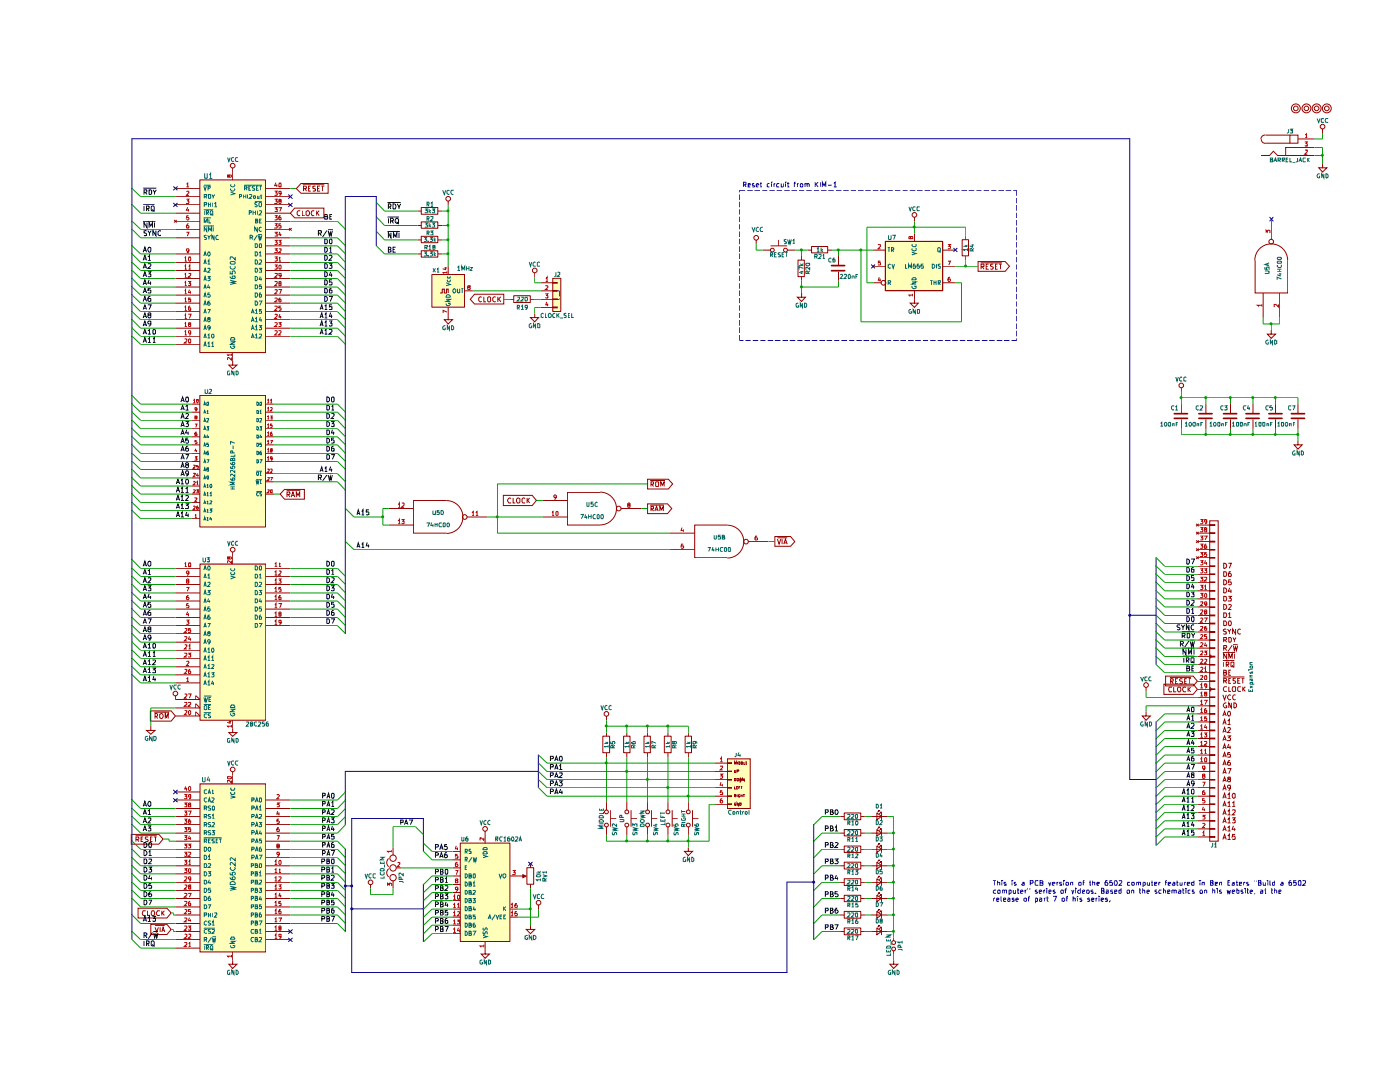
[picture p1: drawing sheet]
<svg xmlns="http://www.w3.org/2000/svg" width="279mm" height="216mm" viewBox="0 0 279 216" stroke-linecap="round" stroke-linejoin="round" font-family="sans-serif">
<g fill="#ffffba">
<path d="M110.3 55.5h1.6v6.6h-1.6z"/>
<path d="M176.7 48.2h11.4v9.8h-11.4z"/>
<path d="M39.9 35.9h13.1v34.5h-13.1z"/>
<path d="M39.9 78.9h13.1v26.3h-13.1z"/>
<path d="M86.2 54.8h6.5v6.5h-6.5z"/>
<path d="M39.9 112.5h13.1v31.2h-13.1z"/>
<path d="M91.9 168.2h9.9v19.7h-9.9z"/>
<path d="M145.1 151.4h4.6v9.9h-4.6z"/>
<path d="M39.9 156.4h13.1v33.5h-13.1z"/>
</g>
<g fill="none" stroke="#930000" stroke-width=".2">
<path d="M35 37.6h4.9M35 39.2h4.9M39.9 35.9h13.1v34.5h-13.1zM46.4 33.5v2.4M53 37.6h5M53 39.2h5M60.1 36.6h5.4v2h-5.4l-1-1zM60.4 36.9h4.3M60.6 37.6h.5l.1-.3-.6-.2v1M60.8 37.6l.4 .5M61.6 37.6h.2M62 37.1h-.4v1h.4"/>
<path d="M62.9 37.2h-.5v.3l.5 .2v.4h-.5M63.4 37.6h.3M63.9 37.1h-.5v1h.5M64.1 37.1h.6M64.4 37.1v1M251.7 31h1.7l.7-.8 .9 .8h7.3M251.7 27.8l.3 .6 .5 .2M252.5 26.9a.83 .83 0 0 0-.9 .9M252.5 28.6h4.9M252.5 27h4.9M257.4 27h1.6v1.6h-1.6zM259 27.7h3.3"/>
<path d="M262.3 29.4h-5.7v1.6M263.9 32.7v.8h.9l-.9 .8-.7-.8h.7M263.9 25.7v.8M34.8 43.9l.5 .5M35 52.4h4.9M35 54h4.9M35 55.6h4.9M35 57.3h4.9M35 58.9h4.9M35 40.8h4.9M35 50.7h4.9M35 47.5h4.9"/>
<path d="M35 45.8h4.9M35 44.2h4.9M35 42.5h4.9M35.3 43.9l-.5 .5M53 49.1h5M53 52.4h5M53 54h5M53 55.6h5M53 57.3h5M53 58.9h5M53 40.8h5M53 50.7h5"/>
<path d="M53 47.5h5M53 45.8h5M53 44.2h5M53 42.5h5M57.7 45.5l.5 .5M58.2 45.5l-.5 .5M58.8 41.5h5.8v2h-5.8l-.8-1zM59.9 42.1l-.3-.1-.3 .3v.5l.3 .2h.3M60.3 42v1h.5M61.1 42.2l.4-.2a.6 .6 0 0 1 0 1l-.4-.1zM62.7 42.1a.45 .45 0 0 0-.6 .4 .45 .45 0 0 0 .6 .5M63.1 42v1"/>
<path d="M63.3 42.5l.4 .5M63.7 42l-.6 .6M83.4 50.7h.7M83.4 42.1h.7M83.4 45h.7M83.4 47.9h.7M84.1 41.4h3.3v1.4h-3.3zM84.1 44.3h3.3v1.2h-3.3zM84.1 50h3.3v1.3h-3.3zM84.1 47.2h3.3v1.2h-3.3zM86.2 54.8h6.5v6.5h-6.5zM87.4 50.7h.9"/>
<path d="M87.4 42.1h.9M87.4 45h.9M87.4 47.9h.9M87.8 58.5h.5v-.8h.4v.8h.4v-.8h.3v.8M89.4 40.1v.7M89.4 53.1v1.7M92.7 58h1.7M94.7 58.7h5.8v2h-5.8l-.9-1zM96.1 59.3l-.2-.1-.4 .3v.5l.4 .2h.2M96.6 59.2v1h.4M97.5 59.2l.4 .2v.7l-.2 .1-.4-.1v-.7zM98.9 59.3l-.2-.1-.4 .3v.5l.4 .2h.2"/>
<path d="M99.4 59.2v1M99.5 59.6l.4 .6M99.9 59.2l-.5 .6M101.8 59.7h.8M102.5 59h3.3v1.4h-3.3zM105.9 59.7h.8M106.7 54.4v.8M107.9 56.4h2.5M107.9 58h2.5M107.9 59.7h2.5M110.3 55.5h1.6v6.6h-1.6zM110.4 59.6h.8v.2h-.8z"/>
<path d="M110.4 58h.8v.1h-.8zM110.4 56.3h.8v.2h-.8zM150.9 47.9v.7M152.2 49.9h1.6M153.8 49.1h3.3M155.4 47.9v1.2M157.1 49.9h1.6M159.3 51.9h1.2v3.3h-1.2zM160 58.5v.8h-.9l.9 .9 .7-.9h-.7M160 51.1v.8M160 55.2v.8M161.2 49.9h.8"/>
<path d="M162 49.2h3.2v1.3h-3.2zM165.2 49.9h.9M167.3 51.1v1.8M167.3 54.2v1.8M174.3 56.4h1.6M174.3 49.9h2.4M174.3 53.1h2.4M176.7 48.2h11.4v9.8h-11.4zM182.5 58v2.5h-.9l.9 .8 .8-.8h-.8M182.5 43.3v.9M182.5 46.6v1.6M188.2 56.4h2.4"/>
<path d="M188.2 49.9h2.4M188.2 53.1h2.4M192 47.8h1.3v3.3h-1.3zM192.7 47v.9M192.7 51.1v.8M195.2 52.2h5.4l.9 .9-.9 1h-5.4zM195.7 52.4h4.2M195.8 53.2l.6-.1v-.3l-.6-.1v1M196 53.2l.4 .5M196.8 53.1h.3M197.3 52.7h-.5v1h.5M198.2 52.7h-.5v.4l.5 .4-.2 .2-.3-.1"/>
<path d="M198.7 53.1h.2M199.1 52.7h-.4v1h.4M199.3 52.7h.6M199.7 52.7v1M250.4 51.9a3.3 3.3 0 0 1 3.3-3.2 3.3 3.3 0 0 1 3.3 3.2v6.6h-6.5v-6.6M252.1 58.5v4.9M253.7 43.7v4.2M255.4 58.5v4.9M35 60.5h4.9M35 62.2h4.9M35 63.8h4.9M35 65.5h4.9"/>
<path d="M35 67.1h4.9M35 68.7h4.9M39.9 78.9h13.1v26.3h-13.1zM46.4 70.4v2.5h.9l-.9 .7-.7-.7h.7M53 60.5h5M53 62.2h5M53 63.8h5M53 65.5h5M53 67.1h5M89.4 61.3v2.5h-.7l.7 .8 .9-.8h-.9M106.7 62.6v.8h-.8l.8 .8 .8-.8h-.8M107.9 61.3h2.5"/>
<path d="M110.4 61.3h.8v.1h-.8zM235.8 77.3v.9M253.7 65.8v.9h.8l-.8 .8-.8-.8h.8M38.3 80.6h1.6M38.3 82.3h1.6M38.3 83.9h1.6M38.3 85.6h1.6M38.3 87.2h1.6M38.3 88.8h1.6M38.3 90.5h1.6M38.3 92.1h1.6M38.3 98.6h1.6"/>
<path d="M38.3 97h1.6M38.3 95.4h1.6M38.3 93.7h1.6M53 80.6h1.6M53 82.3h1.6M53 83.9h1.6M53 85.6h1.6M53 87.2h1.6M53 88.8h1.6M53 90.5h1.6M53 92.1h1.6M53 98.6h1.6"/>
<path d="M53 94.5h1.6M53 96.1h1.6M56.8 97.7h3.9v1.9h-3.9l-.9-1zM57.2 97.9h2.7M57.3 98.7h.4l.2-.2-.1-.3h-.5v1M57.5 98.7l.4 .5M58.1 99.2l.4-1 .3 1M58.2 98.8h.5M59.1 99.2v-1l.4 .6 .3-.6v1M100.5 98.8h5.7l.9 1.1-.9 1h-5.7zM102 99.5l-.4-.1-.3 .4 .3 .6 .4-.1M102.4 99.4v1h.4"/>
<path d="M103.3 99.4l.5 .1v.7l-.2 .2h-.4a.66 .66 0 0 1 .1-1zM104.8 99.5l-.4-.1-.2 .2v.5l.1 .3 .5-.1M105.2 99.4v1M105.3 99.8l.4 .6M105.7 99.4l-.5 .5M108.3 99.9h4.9M119.8 98.3h-6.6v6.5h6.6M119.8 98.2a3.3 3.3 0 0 1 3.2 3.3 3.3 3.3 0 0 1-3.2 3.2M129.2 95.6h4.2l.8 1-.8 1h-4.2zM129.7 95.9h3M129.9 96.6h.5l-.1-.5h-.4v1M130.1 96.6l.3 .5"/>
<path d="M130.8 96.2h.6v.9l-.6-.1zM131.9 97.1v-1l.3 .7 .3-.7v1M235.8 80.6v1.8M235.8 83.7v1.9M240.7 80.6v1.8M240.7 83.7v1.9M245.6 80.6v1.8M245.6 83.7v1.9M250.1 80.6v1.8M250.1 83.7v1.9M254.5 80.6v1.8M254.5 83.7v1.9"/>
<path d="M259 88v.8h.9l-.9 .8-.7-.8h.7M259 80.6v1.8M259 83.7v1.9M35 113.4h4.9M35 115h4.9M35 116.6h4.9M35 118.3h4.9M35 119.9h4.9M38.3 103.5h1.6M38.3 100.3h1.6M38.3 101.9h1.6M39.9 112.6h13.1v31.1h-13.1z"/>
<path d="M46.4 110.1v2.5M53 113.4h5M53 115h5M53 116.6h5M53 118.3h5M53 119.9h5M77.6 101.5h4.9M77.6 104.8h4.9M89.1 106.4h-6.6v-6.5h6.6a3.3 3.3 0 0 1 3.3 3.3 3.3 3.3 0 0 1-3.3 3.2M93.2 103.2h4M108.3 103.2h4.9M123.9 101.5h4.1"/>
<path d="M129.2 100.5h4l.9 1-.9 1h-4zM129.7 100.8h2.8M129.9 101.6l.5-.1-.1-.5h-.4v1M130.1 101.6l.3 .4M130.7 102l.3-1 .4 1M130.8 101.7h.5M131.7 102v-1l.3 .7 .4-.7v1M133.7 106.4h4.9M133.7 109.7h4.9M145.2 111.3h-6.6v-6.5h6.6a3.3 3.3 0 0 1 3.2 3.3 3.3 3.3 0 0 1-3.2 3.3M149.3 108.1h4.1M154.6 107.1h3.2l.8 1-.8 .9h-3.2z"/>
<path d="M155.1 107.6l.4 1 .3-1M155.1 107.3h2M156.1 107.6v1M156.4 108.6l.4-1 .3 1M156.5 108.3h.5M238.7 111l.5 .5M238.7 109.4l.5 .5M238.7 107.8l.5 .5M238.7 106.1l.5 .5M238.7 104.5l.5 .5M239 106.4h2.4M239 109.7h2.4"/>
<path d="M239 108.1h2.4M239 104.8h2.4M239 119.5h2.4M239 117.9h2.4M239 116.2h2.4M239 114.6h2.4M239 113h2.4M239 111.3h2.4M239.2 111l-.5 .5M239.2 109.4l-.5 .5M239.2 107.8l-.5 .5M239.2 106.1l-.5 .5"/>
<path d="M239.2 104.5l-.5 .5M241.4 103.9h1.7v63.9h-1.7zM241.4 104.7h1v.2h-1zM241.4 106.3h1v.2h-1zM241.4 108h1v.2h-1zM241.4 109.6h1v.2h-1zM241.4 111.2h1v.2h-1zM241.4 112.9h1v.2h-1zM241.4 114.5h1v.2h-1zM241.4 116.1h1v.2h-1zM241.4 117.8h1v.2h-1zM241.4 119.4h1v.2h-1z"/>
<path d="M244.2 119l.5 .1 .1 .4-.1 .3-.1 .1h-.4zM244.2 117.3a.55 .55 0 0 1 .6 .4 .55 .55 0 0 1-.2 .6h-.4zM244.2 115.7a.52 .52 0 0 1 .6 .5 .52 .52 0 0 1-.6 .5zM244.2 114.1l.5 .1 .1 .4-.1 .3-.1 .1h-.4zM244.2 112.4a.52 .52 0 0 1 .6 .5 .52 .52 0 0 1-.6 .5zM245.1 119h.6l-.3 .3 .3 .2v.4l-.6-.1M245.1 112.4h.6l-.4 1M245.4 117.3l-.3 .7h.6M245.7 115.7h-.5l-.1 .5 .6-.1v.4l-.2 .2-.4-.1M245.7 114.1l-.4 .1a.65 .65 0 0 0-.1 .8h.5v-.4l-.2-.2-.4 .2M245.7 117.6v.7M35 136.3h4.9"/>
<path d="M35 121.5h4.9M35 123.2h4.9M35 124.8h4.9M35 133.1h4.9M35 138.8v.8h4.9l-.8-.8v.8M35 129.7h4.9M35 131.4h4.9M35 128.1h4.9M35 126.4h4.9M35 134.7h4.9M53 121.5h5M53 123.2h5"/>
<path d="M53 124.8h5M228.7 137.1v.9M232.3 136.5h5.8l.9 1-.9 1.1h-5.8zM232.6 134.9h5.5l.9 1-.9 1h-5.5zM233.5 135.2h4.2M233.6 135.9h.5v-.4l-.5-.1v1M233.8 137.2l-.4-.1-.2 .4 .2 .5h.4M233.8 135.9l.3 .5M234.2 137.1v.9h.5M234.6 135.9h.3M235.1 135.4h-.5v1h.5M235.1 137.2l.4-.1 .2 .3-.2 .6h-.3l-.2-.3z"/>
<path d="M236 135.5l-.4-.1-.2 .2 .2 .3 .4 .2-.2 .3h-.4M236.4 135.9h.4M236.7 137.2h-.6a.5 .5 0 0 0 0 .6 .5 .5 0 0 0 .6 .2M236.9 135.4h-.5v1h.5M237.1 137.1v.9M237.2 135.4h.5M237.2 137.5l.4 .5M237.4 135.4v1M237.6 137.1l-.5 .5M239 135.9h2.4M239 134.2h2.4M239 139.1h2.4"/>
<path d="M239 137.5h2.4M239 132.6h2.4M239 131h2.4M239 129.3h2.4M239 127.7h2.4M239 126.1h2.4M239 124.4h2.4M239 122.8h2.4M239 121.1h2.4M241.4 121.1l1 .1zM241.4 122.7h1v.2h-1zM241.4 124.3h1v.2h-1z"/>
<path d="M241.4 126h1v.2h-1zM241.4 127.6h1v.2h-1zM241.4 129.2h1v.2h-1zM241.4 130.9h1v.2h-1zM241.4 132.5h1v.2h-1zM241.4 134.2h1v.1h-1zM241.4 135.8h1v.2h-1zM241.4 137.5h1v.1h-1zM241.4 139.1h1v.1h-1zM241.4 137.1l.4 .4-.4 .5M241.4 130.6l.4 .4-.4 .4M244 138.6l.4 1.1 .3-1.1"/>
<path d="M244 131.8h2.3M244 130.2h2.5M244 135.1h4.4M244.2 123.9h.4l.1 .2 .1 .4-.2 .3h-.4zM244.2 122.3l.5 .1 .1 .4-.2 .4h-.4zM244.2 120.6a.52 .52 0 0 1 .6 .5 .52 .52 0 0 1-.6 .5zM244.2 129.3l.5-.1v-.4h-.5v1M244.2 127.7l.5-.1v-.4h-.5v.9M244.2 135.8h.5v-.4l-.5-.1v1.1M244.2 134.2h.4l.1-.1v-.3l-.1-.1h-.4v1h.5l.1-.3-.2-.2M244.2 132.1v1M244.5 129.3l.3 .5"/>
<path d="M244.5 127.7l.3 .4M244.5 135.8l.3 .6M244.7 125.6l-.3-.1-.3 .2 .1 .2 .5 .2v.3h-.6M244.7 132.6l.5-.1-.1-.4h-.4v1M244.8 137.1l-.4-.1a.55 .55 0 0 0 0 1l.4-.1M244.8 130.4v1l-.6-1v1M244.9 132.6l.3 .5M245 125.5l.3 .5 .4-.5M245.1 122.6l.3-.3v.9M245.1 120.7l.4-.1 .2 .2-.6 .8h.6M245.1 123.2h.6M245.2 137v1h.5"/>
<path d="M245.2 124l.1-.1a.47 .47 0 0 1 .5 .5 .47 .47 0 0 1-.5 .4l-.2-.3zM245.2 127.2h.4l.1 .2v.5l-.1 .2h-.4zM245.2 131.4v-1l.4 .8 .3-.8v1M245.2 135.8h.3M245.2 134.2h.3M245.3 126v.5M245.7 138.7l-.4-.1-.3 .5 .3 .6 .4-.1M245.7 132.2h.5v.9l-.5-.1zM245.7 135.3h-.5v1.1h.5M245.7 133.7h-.5v1h.5M245.8 132.8l.5 .3M245.9 128.7l-.8 1.3"/>
<path d="M246 137.1h.6l-.1 .9-.5-.1zM246.1 127.2l.2 .5 .4-.5M246.1 128.6h.9M246.2 128.8l.1 1 .3-.7 .2 .7 .2-1M246.3 127.7v.4M246.3 130.4v1M246.6 125.5v1l-.6-1v1M246.6 138.7a.45 .45 0 0 0-.6 .4 .45 .45 0 0 0 .6 .5M246.6 135.4h-.5l.1 .4a.43 .43 0 0 1 .4 .5h-.5M247 135.8h.4M247.5 135.3h-.5v1.1h.5M247.6 137.1l-.4-.1-.2 .2v.6l.2 .2 .4-.1"/>
<path d="M247.6 125.6l-.3-.1-.3 .3v.5l.3 .2 .3-.1M247.8 135.3h.6M248 135.3v1.1M248 137v1M248.1 137.5l.4 .5M248.5 137l-.5 .5M30 141.9h4.2l.8 1-.8 1h-4.2zM30.1 144.9v.9h.8l-.8 .7-.9-.7h.9M30.8 142.1h2.9M30.9 143h.4l.2-.2-.2-.4h-.4v1M31.2 143l.3 .4M31.9 142.5l.4-.1a.6 .6 0 0 1 0 1l-.4-.2z"/>
<path d="M33 143.4v-1l.2 .7 .4-.7v1M35 142.9h4.9l-.8-.9v.9M35 141.3h4.9l-.8-.9v.9M46.4 143.7v2.5h.9l-.9 .7-.7-.7h.7M46.4 154v.7M120.3 146.9h1.4v3.3h-1.4zM121 142.9v.8M121 146.2v.7M121 150.2v.9M124.5 146.9h1.2v3.3h-1.2zM125.1 146.2v.7M125.1 150.2v.9"/>
<path d="M128.5 146.9h1.3v3.3h-1.3zM129.2 146.2v.7M129.2 150.2v.9M132.6 146.9h1.3v3.3h-1.3zM133.3 146.2v.7M133.3 150.2v.9M136.7 146.9h1.3v3.3h-1.3zM137.4 146.2v.7M137.4 150.2v.9M228.7 142v.9h.9l-.9 .8-.7-.8h.7M239 152.3h2.4M239 150.7h2.4"/>
<path d="M239 149h2.4M239 147.4h2.4M239 145.8h2.4M239 144.1h2.4M239 142.4h2.4M239 140.8h2.4M239 158.9h2.4M239 157.2h2.4M239 155.6h2.4M239 154h2.4M241.4 140.8h1v.1h-1zM241.4 142.4h1v.1h-1z"/>
<path d="M241.4 144h1v.1h-1zM241.4 145.7h1v.1h-1zM241.4 147.3h1v.1h-1zM241.4 149l1 .1zM241.4 150.6h1v.1h-1zM241.4 152.2h1v.2h-1zM241.4 153.9l1 .1zM241.4 155.5h1v.2h-1zM241.4 157.1h1v.2h-1zM241.4 158.8h1v.2h-1zM244 142.9l.4-1 .3 1M244 144.6l.4-1.1 .3 1.1"/>
<path d="M244 159.3l.4-1 .3 1M244 146.2l.4-1 .3 1M244 147.8l.4-.9 .3 .9M244 149.5l.4-1 .3 1M244 151.1l.4-.9 .3 .9M244 152.7l.4-.9 .3 .9M244 154.4l.4-1 .3 1M244 156l.4-.9 .3 .9M244 157.7l.4-1 .3 1M244.1 142.6h.5M244.1 144.2h.5M244.1 159h.5"/>
<path d="M244.1 145.9h.5M244.1 147.5h.5M244.1 149.1h.5M244.1 150.8h.5M244.1 152.4h.5M244.1 154.1h.5M244.1 155.7h.5M244.1 157.3h.5M244.7 140.3l-.2-.1-.4 .5 .4 .6 .3-.1v-.4h-.2M245 143.8h.1l.2-.3v1.1M245 158.6l.3-.3v1M245 145.3l.4-.1 .2 .2-.6 .8h.6"/>
<path d="M245 146.9h.6l-.4 .3 .4 .2-.1 .4-.5-.1M245 153.4h.7l-.5 1M245 144.6h.6M245 159.3h.6M245.1 141.9a.47 .47 0 0 1 .5 .5 .47 .47 0 0 1-.5 .5l-.1-.4zM245.2 148.5l-.2 .6h.7M245.2 155.5l-.2-.3 .1-.1h.4v.3l-.5 .3 .1 .3h.4l.1-.2-.2-.3M245.5 150.2h-.4l-.1 .4 .5-.1v.6l-.5-.1M245.5 151.8h-.3l-.2 .4v.3l.1 .2h.4l.1-.4-.2-.2-.4 .2M245.5 148.8v.7M245.6 157.1l-.1 .2h-.4l-.1-.5 .1-.1h.4l.1 .1-.2 .8-.3 .1M245.7 140.2v1.1l-.5-1.1v1.1"/>
<path d="M246.2 158.3l.3 .2v.6l-.3 .2a.63 .63 0 0 1 0-1zM246.2 140.2h.3l.3 .3v.5l-.3 .3h-.3zM26.2 166.5h5.5l.9 .9-.9 1h-5.5zM27 166.7h4.3M27.1 167.5h.5l.1-.2-.1-.3h-.5v.9M27.4 167.5l.3 .4M28.1 167.4h.4M28.6 167h-.5v.9h.5M29.6 167l-.6 .1 .1 .3 .5 .3-.2 .2h-.4M30 167.4h.3M30.4 167h-.4v.9h.4M30.7 167h.6"/>
<path d="M31 167v.9M74 176.5v.7M77.6 171.3a1.05 1.05 0 0 0 0 1.6M77.6 173.3a1.05 1.05 0 0 0 0 1.7M78.4 169.1v1.5M78.4 175.7v1.5M79.1 173.2h.9M90.3 173.2h1.6M90.3 179.7h1.6M90.3 174.8h1.6M90.3 169.9h1.6M90.3 171.6h1.6"/>
<path d="M90.3 176.5h1.6M90.3 178.1h1.6M91.9 168.2h9.9v19.7h-9.9zM96.8 165.8v2.5M101.8 174.8h1.6M104.3 174.8h.6M104.3 174.5v.6l.8-.3M121 160.1v1.6M121 165v1.6M121.9 163.4h1.1M121.9 161.7v3.3M125.1 160.1v1.6"/>
<path d="M125.1 165v1.6M125.9 163.4h1.2M125.9 161.7v3.3M129.2 160.1v1.6M129.2 165v1.6M130 163.4h1.2M130 161.7v3.3M167.7 179.3h.8M167.7 176.1h.8M168.5 175.3h3.3v1.4h-3.3zM168.5 178.6h3.3v1.3h-3.3zM171.8 179.3h.8"/>
<path d="M171.8 176.1h.8M173.9 179.3h3.3M175 178.6l.9 .6-.9 .7zM175.5 178.3v-.1h-.2h.2l-.4 .3M175.8 178.7v-.2h-.2h.2l-.3 .4M175.9 178.6v1.3M239 167h2.4M239 165.4h2.4M239 163.8h2.4M239 162.1h2.4M239 160.5h2.4M241.4 160.4h1v.2h-1z"/>
<path d="M241.4 162h1v.2h-1zM241.4 163.7h1v.2h-1zM241.4 165.3h1v.2h-1zM241.4 166.9h1v.2h-1zM244 160.9l.4-.9 .3 .9M244 162.6l.4-1 .3 1M244 164.2l.4-1 .3 1M244 165.8l.4-.9 .3 .9M244 167.5l.4-1 .3 1M244.1 160.7h.5M244.1 162.3h.5M244.1 164h.5"/>
<path d="M244.1 165.6h.5M244.1 167.2h.5M245 160.2l.3-.2v.9M245 161.8h.1l.2-.2v1M245 163.5l.3-.3v1M245 165.1l.3-.2v.9M245 166.7h.1l.2-.2v1M245 160.9h.6M245 162.6h.6M245 164.2h.6M245 165.8h.6M245 167.5h.6"/>
<path d="M245.9 160.2l.3-.2v.9M245.9 161.7h.6v.3l-.6 .6h.6M245.9 163.2h.6l-.3 .4 .3 .1v.4h-.6M245.9 160.9h.6M246.2 164.8l-.3 .7h.7M246.4 165.2v.6M246.5 166.5h-.5l-.1 .5 .4-.2 .2 .2v.4h-.6M27.6 181.2h5.7l.9 1-.9 1h-5.7zM29 181.8l-.4-.1-.2 .5 .2 .5 .4-.1M29.4 181.7v1h.5M30.1 184.4h3.2l.9 1.1-.9 1h-3.2zM30.3 181.7h.4l.2 .4-.2 .6h-.4l-.1-.3z"/>
<path d="M30.9 185l.4 1 .3-1M30.9 184.7h2M31.9 181.8l-.4-.1-.2 .3a.45 .45 0 0 0 .2 .7l.4-.1M32 185v1M32.3 186l.3-1 .3 1M32.3 181.7v1M32.4 182.2l.4 .5M32.4 185.7h.4M32.8 181.7l-.5 .6M90.3 181.4h1.6M90.3 183h1.6M90.3 184.6h1.6"/>
<path d="M90.3 186.3h1.6M96.8 187.9v1.6M101.8 181.4h1.6M101.8 183h1.6M167.7 185.9h.8M167.7 182.6h.8M168.5 181.9h3.3v1.3h-3.3zM168.5 185.2h3.3v1.3h-3.3zM171.8 185.9h.8M171.8 182.6h.8M173.9 185.9h3.3M173.9 182.6h3.3"/>
<path d="M175 185.2l.9 .6-.9 .7zM175 181.9l.9 .6-.9 .7zM175.5 184.9v-.2h-.2h.2l-.4 .3M175.5 181.6v-.1h-.2h.2l-.4 .3M175.8 185.2v-.2h-.2h.2l-.3 .4M175.8 181.9l-.2-.1h.2l-.3 .3M175.9 181.9v1.3M175.9 185.2v1.3M178.3 191.6v.8h.9l-.9 .8-.7-.8h.7M178.3 187.1v.6M178.3 189.7v.7"/>
<circle cx="46.4" cy="33.1" r=".47"/>
<circle cx="89.4" cy="39.7" r=".47"/>
<circle cx="258.6" cy="21.6" r=".89"/>
<circle cx="258.6" cy="21.6" r=".47"/>
<circle cx="260.7" cy="21.6" r=".89"/>
<circle cx="260.7" cy="21.6" r=".47"/>
<circle cx="262.8" cy="21.6" r=".89"/>
<circle cx="262.8" cy="21.6" r=".47"/>
<circle cx="263.9" cy="25.3" r=".47"/>
<circle cx="264.8" cy="21.6" r=".89"/>
<circle cx="264.8" cy="21.6" r=".47"/>
<circle cx="106.7" cy="54" r=".47"/>
<circle cx="150.9" cy="47.5" r=".47"/>
<circle cx="154.1" cy="49.9" r=".38"/>
<circle cx="156.8" cy="49.9" r=".38"/>
<circle cx="176.3" cy="56.4" r=".47"/>
<circle cx="182.5" cy="42.9" r=".47"/>
<circle cx="253.7" cy="48.2" r=".47"/>
<circle cx="235.8" cy="76.9" r=".47"/>
<circle cx="46.4" cy="109.7" r=".47"/>
<circle cx="92.7" cy="103.2" r=".47"/>
<circle cx="123.5" cy="101.5" r=".47"/>
<circle cx="148.9" cy="108.1" r=".47"/>
<circle cx="35" cy="138.4" r=".47"/>
<circle cx="228.7" cy="136.7" r=".47"/>
<circle cx="46.4" cy="153.5" r=".47"/>
<circle cx="121" cy="142.4" r=".47"/>
<circle cx="74" cy="176.1" r=".47"/>
<circle cx="78.4" cy="171.2" r=".64"/>
<circle cx="78.4" cy="173.2" r=".64"/>
<circle cx="78.4" cy="175.1" r=".64"/>
<circle cx="96.8" cy="165.4" r=".47"/>
<circle cx="121" cy="164.6" r=".38"/>
<circle cx="121" cy="162" r=".38"/>
<circle cx="125.1" cy="164.6" r=".38"/>
<circle cx="125.1" cy="162" r=".38"/>
<circle cx="129.2" cy="164.6" r=".38"/>
<circle cx="129.2" cy="162" r=".38"/>
<circle cx="178.3" cy="188.1" r=".38"/>
<circle cx="178.3" cy="189.4" r=".38"/>
</g>
<g fill="none" stroke="#b00" stroke-width=".2">
<path d="M37.2 36.7l.3-.2v.8M37.2 38.2l.3-.1 .2 .2-.5 .7h.5M37.2 39.7h.5l-.2 .4 .2 .2-.1 .3-.4-.1M37.2 37.3h.5M45.8 35.1v-.2l.4 .1-.1 .3h-.3l-.1-.4h-.3v.4h.3l.1-.1M54.8 39.7h.5l-.2 .4 .2 .1v.3h-.5M54.8 38.1h.5l-.2 .4 .2 .1v.3h-.5M55.1 36.4l-.3 .6h.5M55.2 36.8v.5M55.7 36.5h.3l.1 .2-.1 .6-.3-.1zM56.1 38.5l-.1 .1h-.3v-.4h.4v.5l-.4 .3M260.4 28.3h.5l-.3 .4h.3v.4h-.5"/>
<path d="M260.5 26.9l.2-.2v.8M260.5 30l.3-.1 .1 .4-.5 .5h.5M260.5 27.5h.4M36.9 51.5l.1-.2v.8M36.9 53.1l.1-.2v.8M36.9 54.7l.1-.1v.7M36.9 56.4l.1-.2v.8M36.9 58l.1-.2v.8M36.9 59.6l.1-.1v.7M36.9 52.1h.4M36.9 53.7h.4M36.9 55.3h.4"/>
<path d="M36.9 57h.4M36.9 58.6h.4M37.2 46.4h.5l-.3 .7M37.5 41.4l-.3 .5h.5M37.5 56.2h.6l-.3 .3 .3 .1v.3h-.6M37.6 53.1l.3-.2v.8M37.6 54.6h.5v.3l-.6 .4h.6M37.6 43h-.3l-.1 .5 .4-.1 .1 .3-.2 .2-.3-.1M37.6 44.7h-.1l-.3 .4 .1 .4h.3l.1-.3-.2-.2-.3 .2M37.6 53.7h.5M37.6 41.7v.5M37.7 51.3h.3l.1 .1v.5l-.2 .2-.3-.2z"/>
<path d="M37.7 50l-.3 .2-.2-.2 .1-.3h.4l-.2 .7h-.2M37.8 57.8l-.2 .6h.5M38 58v.6M38.1 59.5h-.5v.3h.5l-.1 .4h-.4M54.8 59.6h.5v.2l-.5 .4h.5M54.8 57.9h.5v.2l-.5 .5h.5M54.8 56.3h.5v.2l-.5 .5h.5M54.8 54.6h.5v.3l-.5 .4h.5M54.8 52.9h.5l-.2 .3 .2 .1v.3h-.5M54.8 51.3h.5l-.2 .3h.2v.4h-.5M54.8 49.7h.5l-.2 .2 .2 .1v.3h-.5M54.8 48h.5l-.2 .3 .2 .1v.3h-.5"/>
<path d="M54.8 46.4h.5l-.2 .2 .2 .1v.4h-.5M54.8 44.7h.5l-.2 .3 .2 .1v.3h-.5M54.8 43h.5l-.2 .4 .2 .1v.3h-.5M54.8 41.4h.5l-.2 .3 .2 .1v.4h-.5M55.6 57.8h.6l-.4 .8M55.6 48h.5l-.3 .3 .3 .1v.3h-.5M55.6 41.4h.6l-.4 .8M55.7 51.5l.1-.2v.8M55.7 49.7h.4v.3l-.5 .4h.5M55.7 52.1h.4M55.8 56.5l-.1-.2 .3-.1 .1 .2-.4 .2v.3l.1 .1 .3-.1v-.3l-.2-.1M55.8 52.9l.3 .1v.5l-.2 .2-.2-.2v-.5z"/>
<path d="M55.8 46.3l-.1 .6h.5M55.8 40.2l-.1-.1v-.3l.2-.1 .2 .1v.3l-.4 .1v.4l.4-.1v-.3h-.2M56 59.5l-.3 .1v.6h.4v-.4l-.3-.1-.1 .2M56 43l-.3 .2v.6h.4l-.1-.4h-.3v.2M56 46.6v.5M56.1 54.9l-.2 .2-.2-.1v-.4h.4v.6l-.4 .1M56.1 44.7h-.4v.4h.4l-.1 .4-.3-.1M88.7 53.5h.5M88.9 53.3v.5l-.6-.2M89.2 54.4h-.8l.2 .2M89.2 54.1v.5M93.5 57.4l-.2-.3 .5-.1v.2l-.1 .2h-.4l.1 .4h.4v-.3l-.1-.1"/>
<path d="M108.8 58.6h.5l-.2 .4 .2 .1v.3h-.5M108.9 55.6l.3-.3v.9M108.9 57.1l.4-.1v.4l-.5 .4h.5M108.9 56.2h.4M175.3 48.9l.3-.1 .1 .3-.5 .6h.5M175.5 55.3l-.2 .6h.5M175.6 55.6v.6M175.7 52.1h-.4v.3h.4l-.1 .5-.3-.1M181.7 47.4l.1-.2 .4 .1v.3h-.5l-.1-.4h-.1l-.1 .4 .3-.1M182.2 58.9h-.8l.2 .2M182.2 58.6v.5M189.2 48.8h.5l-.3 .3 .3 .1v.3l-.2 .2-.3-.1"/>
<path d="M189.2 52.1h.5l-.3 .8M189.6 55.3l-.3 .1-.1 .6 .2 .2 .3-.2-.1-.3h-.3l-.1 .1M252.7 46.4v-.5l.2 .4 .2-.4 .3 .1v.4M36.9 61.3l.1-.2v.8M36.9 62.9l.1-.2v.8M36.9 64.6l.1-.2v.7M36.9 66.2l.1-.2v.8M36.9 67.7h.4v.3l-.5 .4h.5M36.9 60.2h.4M36.9 61.9h.4M36.9 63.5h.4M36.9 65.1h.4"/>
<path d="M36.9 66.8h.4M37.5 62.7h.6l-.3 .8M37.8 64.7l-.2-.2 .4-.1 .1 .2-.5 .2 .1 .3h.4l-.1-.4M37.8 67.6l.3 .2-.1 .6h-.3l-.1-.1v-.5zM38 61.1l-.4 .2v.5h.5l-.1-.4h-.3l-.1 .2M38.1 66.3l-.1 .2h-.3l-.1-.4h.5v.5l-.2 .2h-.2M38.6 79.9l.2-.2v.7M39.2 79.8h.4v.4l-.2 .2-.2-.2zM46.2 71.3v.5l-.6-.5-.2 .1v.4M46.2 70.8h-.8l.2 .2M46.2 70.6v.4M53.4 79.9l.1-.2v.7"/>
<path d="M54 79.9l.1-.2v.7M54.8 66.1h.5v.2l-.5 .5h.5M54.8 64.5h.5v.2l-.5 .4h.5M54.8 62.8h.5v.2l-.5 .5h.5M54.8 61.2h.5v.2l-.5 .5h.5M55.6 64.4h.5l-.3 .2 .3 .1v.4h-.5M55.7 66.1l.3-.1 .1 .3-.5 .5h.5M55.8 62.7l-.1 .6h.5M56 63v.5M56.1 61.1h-.4v.4h.4v.3h-.4M89.2 62.3l-.8-.4v.5M109.1 60.2l-.2 .6h.5"/>
<path d="M109.3 60.6v.5M251.8 60.9h-.8l.2 .3M251.8 60.7v.5M255.1 60.7v.6l-.5-.6h-.3l.1 .5M38.6 96.1h.2l.2 .1-.4 .5h.4M38.6 97.7l.4 .1-.4 .5h.4M38.6 94.5h.4l-.4 .6h.4M38.6 92.8l.4 .1-.4 .5h.4M38.6 80.4h.4M38.9 99.4h.3l.1 .1-.4 .5h.4M38.9 91.1h.4l-.2 .3 .2 .2v.1h-.4M38.9 84.6h.4l-.2 .7"/>
<path d="M39.1 89.5l-.2 .5h.4M39.1 83.3l-.2-.3 .4 .1-.1 .2-.3 .1v.2l.4-.1-.1-.2M39.2 97.7h.4l-.2 .3h.2v.3h-.4M39.2 96.3l.2-.2v.6M39.2 87.9h-.3v.3h.3l.1 .2-.4 .1M39.2 86.2l-.3 .2v.4h.4l-.1-.3-.3 .2M39.2 96.7h.4M39.2 89.8v.4M39.3 81.7h-.3l-.1-.3 .3-.1 .1 .2v.2l-.1 .3h-.2M39.4 94.4l-.2 .5h.5M39.5 94.7v.4M39.6 92.8h-.4v.3h.4v.3h-.4"/>
<path d="M53.4 81.5l.1-.2v.7M53.4 83.2l.1-.2v.6M53.4 84.8l.1-.2v.7M53.4 86.4l.1-.2v.7M53.4 88.1l.1-.2v.6M53.4 89.7l.1-.2v.7M53.4 91.4l.1-.3v.7M53.4 97.7h.3v.3l-.4 .3h.4M53.4 93.7l.2-.1 .1 .3-.4 .4h.4M53.4 95.3h.3v.2l-.4 .4h.4M53.4 80.4h.3M53.4 82h.3"/>
<path d="M53.4 83.6h.3M53.4 85.3h.3M53.4 86.9h.3M53.4 88.5h.3M53.4 90.2h.3M53.4 91.8h.3M54 81.4h.3v.3l-.3 .3h.3M54 83h.3l-.2 .3h.2v.3h-.3M54 87.9h.4l-.3 .6M54 97.8l.3-.1v.6h-.3zM54 93.7h.3v.2l-.3 .4h.3M54 95.3h.4l-.3 .6"/>
<path d="M54 80.4h.3M54.1 89.8l-.1-.2 .3-.1v.3l-.3 .1 .1 .3 .2-.1-.1-.3M54.3 84.6h-.3v.4l.3-.1v.3h-.3M54.3 86.2l-.3 .2v.4l.3 .1-.1-.4-.2 .2M54.3 91.5l-.2 .1-.1-.4h.3v.4l-.2 .2M111 99.1v.2h-.4l-.1-.4 .2-.1 .3 .1v.4l-.2 .3h-.2M36.9 112.5l.1-.2v.8M36.9 113.1h.4M37.2 117.2h.5l-.3 .8M37.4 115.9l-.2-.2 .3-.2 .2 .3-.5 .2 .1 .4h.3l.1-.4-.2-.1M37.6 118.8l-.3 .2-.1 .5 .2 .2 .3-.2-.1-.3h-.3l-.1 .1M37.7 112.3h.3l.1 .2-.1 .6-.4-.1z"/>
<path d="M37.7 114.3l-.1 .1h-.3l-.1-.3 .2-.2 .3 .2v.3l-.2 .4h-.2M38.6 101h.2l.2 .1-.4 .5h.4M38.9 102.8l.2-.1v.6M38.9 103.3h.4M39.5 101l-.3 .1v.5h.4l-.1-.4-.3 .2M45.8 111.3v-.2l.4 .1v.3h-.4l-.1-.4h-.3v.4h.4M46.2 111.9v.5l-.6-.5-.2 .1v.4M54.8 112.5l.3-.2v.8M54.8 114.2l.3-.3v.9M54.8 115.8l.3-.3v.9M54.8 117.5l.3-.3v.8M54.8 119.1l.3-.3v.9"/>
<path d="M54.8 113.1h.5M54.8 114.8h.5M54.8 116.4h.5M54.8 118h.5M54.8 119.7h.5M55.6 115.5h.5l-.3 .4h.3v.4h-.5M55.7 112.5l.1-.2v.8M55.7 114h.4v.3l-.5 .5h.5M55.7 113.1h.4M56 118.8l-.3 .2v.6h.4l-.1-.4h-.3v.1M56.1 117.2h-.4v.4h.4v.4h-.4M79.5 100.6l.2-.2v.8"/>
<path d="M79.5 103.9l.2-.2v.8M79.5 101.2h.4M79.5 104.5h.4M80.1 103.7h.5l-.2 .3h.2v.4h-.5M80.2 100.5l.4-.1v.4l-.5 .4h.5M94.2 102.3l.2-.2v.7M94.2 102.8h.4M95 102.3l.2-.2v.7M95 102.8h.5M110.2 102.3l.2-.2v.7M110.2 102.8h.4M111 102.1h.3l.1 .1-.1 .6-.3-.1z"/>
<path d="M125.4 100.8l-.1-.3 .3-.1 .2 .2-.5 .3v.3h.4l.1-.3-.2-.1M136.1 105.3l-.2 .6h.5M136.4 108.6h-.4l-.1 .4 .5-.1v.4l-.1 .1-.4-.1M136.4 105.6v.5M151.1 107h-.3l-.1 .3v.4h.4v-.4l-.4 .1M239.6 118.4h.5l-.3 .3h.2l.1 .4-.2 .1h-.3M239.6 116.8h.5l-.3 .3 .3 .1v.3l-.2 .1h-.3M239.6 115.2h.5l-.3 .2 .3 .2-.1 .3h-.4M239.6 113.5h.5l-.3 .3h.2l.1 .4-.2 .1h-.3M239.6 111.9h.5l-.3 .3 .3 .1v.3l-.2 .1-.3-.1M239.6 110.3h.5l-.3 .2 .3 .2-.1 .3h-.4M239.6 108.6h.5l-.3 .3h.2l.1 .4-.2 .1-.3-.1"/>
<path d="M239.6 107h.5l-.3 .3 .3 .1v.3h-.5M239.6 105.3h.5l-.3 .3 .3 .2-.1 .3-.4-.1M239.6 103.7h.5l-.3 .3h.2l.1 .3-.2 .2-.3-.1M240.3 113.5h.5l-.2 .3 .2 .1v.4h-.5M240.3 107h.6l-.4 .7M240.4 117l.2-.2v.8M240.4 115.3l.3-.1 .1 .3-.5 .4h.5M240.4 117.6h.4M240.5 105.7l-.1-.3h.4v.2l-.4 .2v.2l.3 .1 .1-.3-.1-.1M240.6 118.4l.2 .2v.5l-.1 .1-.3-.1v-.5zM240.6 111.8l-.2 .6h.5M240.7 108.6l-.3 .2v.5h.4l-.1-.4h-.2l-.1 .2"/>
<path d="M240.7 112.1v.6M240.8 110.3h-.4v.3h.4l-.1 .4h-.3M240.8 104l-.1 .2h-.2l-.1-.4h.4v.5l-.3 .2M36.9 128.7h.4v.3l-.5 .5h.5M36.9 130.4l.3-.1 .1 .4-.5 .4h.5M36.9 127.1l.3-.1 .1 .4-.5 .5h.5M36.9 125.4h.4v.4l-.5 .4h.5M36.9 133.6h.4v.3l-.5 .5h.5M36.9 138.6h.4v.2l-.5 .5h.5M37.2 135.4l.3-.1v.7M37.2 132l.4-.1 .1 .2-.5 .7h.5M37.2 123.7h.5l-.2 .4h.1l.1 .3-.2 .2-.3-.1"/>
<path d="M37.2 136h.5M37.5 122l-.3 .6h.5M37.5 130.3h.6l-.3 .3 .3 .1v.3h-.6M37.5 138.5h.6l-.3 .8M37.6 128.9l.3-.3v.9M37.6 120.4h-.3l-.1 .5 .3-.1 .2 .1-.1 .4-.4-.1M37.6 122.4v.6M37.6 129.5h.5M37.8 127l-.2 .5h.5M38 133.6l-.4 .2v.5h.5l-.1-.4h-.3l-.1 .2M38 127.3v.6M38.1 125.4h-.5v.4h.5l-.1 .4-.4-.1"/>
<path d="M54.8 120.7l.3-.3v.9M54.8 122.4l.3-.3v.9M54.8 124l.3-.3v.9M54.8 121.3h.5M54.8 123h.5M54.8 124.6h.5M55.6 120.4h.6l-.4 .9M55.8 122.5l-.1-.3 .3-.1 .1 .3-.4 .2v.3l.1 .1 .3-.1v-.3l-.2-.1M56.1 124.1l-.1 .1h-.3v-.4h.4v.6l-.4 .2M239.6 140l.2-.3v.9M239.6 138.3l.2-.2v.8M239.6 136.7l.2-.3v.9"/>
<path d="M239.6 134.9l.4-.1 .1 .2-.5 .6h.5M239.6 133.2l.3-.1 .2 .2-.5 .7h.5M239.6 131.6l.3-.1 .2 .2-.5 .7h.5M239.6 130l.4-.1 .1 .2-.5 .6h.5M239.6 128.3l.3-.1 .2 .2-.5 .7h.5M239.6 126.7l.3-.1 .2 .2-.5 .7h.5M239.6 125.1l.4-.1 .1 .2-.5 .6h.5M239.6 123.4l.3-.1 .2 .2-.5 .7h.5M239.6 121.8l.4-.1 .1 .2-.5 .7h.5M239.6 120.2h.5l-.5 .7h.5M239.6 138.9h.5M239.6 137.3h.5"/>
<path d="M240.3 139.7h.6l-.4 .9M240.3 129.9h.5l-.2 .3 .2 .1v.3h-.5M240.3 123.3h.6l-.4 .9M240.4 133.4l.2-.3v.9M240.4 131.6h.4v.3l-.5 .5h.5M240.4 134h.4M240.5 138.5l-.1-.4h.4v.3l-.4 .2v.2l.3 .1 .1-.3-.1-.1M240.5 134.8h.2l.1 .2-.1 .6-.3-.1zM240.5 122l-.1-.2 .3-.1 .1 .3-.4 .1 .1 .5 .3-.1v-.4l-.1-.1M240.6 128.2l-.2 .6h.5M240.7 125h-.2l-.1 .2v.5h.4v-.4h-.3l-.1 .1M240.7 128.6v.5"/>
<path d="M240.8 136.8l-.1 .1h-.2l-.1-.4h.4v.6l-.3 .2M240.8 126.6h-.4v.4h.4v.4h-.4M240.8 120.4l-.3 .2-.1-.4h.4v.5l-.3 .2M36.9 141.9h.4v.2l-.5 .5h.5M36.9 140.2h.3l.1 .3-.5 .4h.5M37.6 140.2h.4l.1 .3-.6 .4h.6M37.8 141.8l.3 .1v.5l-.2 .2-.3-.2v-.5zM45.7 144h.5M45.9 143.8v.5l-.6-.2M46.2 144.9h-.8l.2 .3M46.2 144.6v.6M239.6 151.4l.2-.2v.8"/>
<path d="M239.6 149.8l.2-.2v.8M239.6 148.1l.2-.1v.7M239.6 146.5l.2-.2v.8M239.6 144.9l.2-.3v.9M239.6 143.2l.2-.2v.8M239.6 141.6l.2-.3v.9M239.6 152h.5M239.6 150.4h.5M239.6 148.7h.5M239.6 147.1h.5M239.6 145.5h.5M239.6 143.8h.5"/>
<path d="M239.6 142.2h.5M239.6 140.6h.5M240 156.1h.5l-.3 .8M240.2 154.8l-.2-.2 .4-.1v.3l-.4 .1v.3l.2 .1 .3-.2-.2-.3M240.3 146.3h.5l-.2 .3 .2 .1v.3h-.5M240.4 149.8l.2-.2v.8M240.4 148h.3l.1 .3-.5 .4h.5M240.4 159.4h-.4v.4l.4-.1 .1 .4-.2 .1-.3-.1M240.4 157.8l-.4 .1v.6h.5l-.2-.5-.3 .2M240.4 150.4h.4M240.5 153.2l-.2 .2-.3-.1 .1-.4h.3l.1 .1-.2 .6h-.2M240.6 151.2l.2 .1-.1 .7h-.2l-.1-.2v-.5z"/>
<path d="M240.6 144.6l-.2 .6h.5M240.7 141.3h-.1l-.2 .3v.5h.4l-.1-.4h-.2l-.1 .2M240.7 144.9v.6M240.8 143h-.4v.4h.4l-.1 .4-.3-.1M77.3 176.7v-.5l.4 .4 .1-.4h.2l.2 .2-.1 .3M78.2 169.9h-.9l.3 .1M78.2 169.6v.4M79.4 172.2h.4v.2l-.5 .5h.5M90.5 178.9l.2-.3v.8M90.5 179.4h.5M90.9 173.7h.5l-.3 .8M91.1 168.8l-.2 .6h.5"/>
<path d="M91.1 175.7l-.2-.2 .4-.1 .1 .2-.5 .2v.3h.5l-.2-.4M91.3 170.5h-.4v.3l.3-.1 .2 .5h-.5M91.3 172.1l-.4 .2v.5l.3 .1 .2-.1-.1-.4h-.3l-.1 .2M91.3 169.1v.5M91.4 177.3l-.1 .2h-.3l-.1-.4 .3-.1 .2 .2v.3l-.3 .3h-.1M91.5 178.6l.2 .2-.1 .6h-.2l-.1-.1v-.5zM96.6 167.2v.5l-.6-.5-.2 .1 .1 .4M102.3 173.7h.5l-.2 .3 .2 .1v.4h-.5M240 166.2l.2-.3v.8M240 164.4l.3-.1 .2 .2-.5 .6h.5M240 162.7h.5l-.3 .2 .3 .2v.3h-.5M240 166.7h.5"/>
<path d="M240.2 161l-.2 .6h.5M240.4 161.3v.5M90.5 180.5l.2-.2v.8M90.5 182.2l.2-.3v.8M90.5 183.8l.2-.2v.8M90.5 185.5l.2-.3v.9M90.5 181.1h.5M90.5 182.7h.5M90.5 184.4h.5M90.5 186.1h.5M91.2 183.6h.5l-.2 .3h.2v.4h-.5M91.3 180.5l.2-.2v.8"/>
<path d="M91.3 182h.4v.2l-.5 .5h.5M91.3 181.1h.4M91.5 185.1l-.2 .6h.5M91.6 185.5v.6M96.6 188.8h-.8l.2 .2M96.6 188.5v.5M102 182.2l.2-.3v.8M102 180.5l.2-.2v.8M102 181.1h.4M102 182.7h.4M103.2 181.9h-.4l-.1 .4 .5-.1v.4l-.1 .1h-.4M103.2 180.3h-.3l-.2 .3 .1 .5h.4v-.4l-.1-.2-.4 .2"/>
</g>
<g fill="none" stroke="#006665" stroke-width=".2">
<path d="M40.7 37.1l.2 .9 .3-.9M40.7 37h1.3M40.8 39.2h.3l.2-.3-.5-.1v.8M41 39.2l.3 .4M41.5 37.5h.4v-.3l-.4-.1v.9M41.6 38.8l.4 .1-.1 .7h-.3zM42.3 38.8l.2 .4 .4-.4M42.5 39.2v.4M46 38.3l.9 .3-.9 .3M46.1 37.6a.37 .37 0 0 0 .3 .5 .37 .37 0 0 0 .4-.5M46.1 36.8l-.1 .2a.45 .45 0 0 0 .5 .3 .45 .45 0 0 0 .4-.3l-.1-.2M47.8 39.2h.4v-.3l-.4-.1v.8"/>
<path d="M48.6 38.8v.8M48.6 39.2h.5M48.7 37h3.6M48.8 37.5h.4l.1-.2-.2-.2h-.3v.9M49.1 38.8v.8M49.1 37.5l.2 .5M49.4 38.8v.8M49.7 37.5h.2M49.7 38.9h.5v.3l-.5 .4h.5M50.1 37.1h-.4v.9h.4M50.6 39.2l.3-.1v.5l-.3-.1zM50.8 37.2l-.3-.1-.2 .2 .5 .4v.3h-.5"/>
<path d="M51.2 37.5h.2M51.3 39.1v.5l.4-.1M51.6 37.1h-.4v.9h.4M51.7 39.1v.5M51.8 37.1h.5M51.9 39.1h.4M52 37.1v.9M52.1 38.8v.8h.2M40.7 52.7l.2-.8 .3 .8M40.7 54.3l.2-.8 .3 .8M40.7 56l.2-.8 .3 .8M40.7 57.6l.2-.7 .3 .7"/>
<path d="M40.7 59.3l.2-.8 .3 .8M40.7 51.1l.2-.9 .3 .9M40.7 41.9h1.8M40.7 43.5h1.4M40.7 45.1h2M40.8 40.8h.4v-.4h-.4v.9M40.8 44.5v-.8l.2 .6 .4-.6v.8M40.8 52.4h.3M40.8 54.1h.3M40.8 55.7h.3M40.8 57.4h.3M40.8 59.1h.3"/>
<path d="M40.8 42v.9M40.8 50.8h.3M41.2 42.5h.3l.1-.4-.4-.1v.9M41.2 47h-.4v.3l.4 .2-.1 .3h-.3M41.3 45.3v.9l-.5-.9v.9M41.4 42.5l.2 .4M41.4 52.1l.3-.2v.8M41.4 53.6l.5-.1v.2l-.5 .6h.5M41.4 55.2h.5l-.3 .3h.3v.3l-.1 .2-.4-.1M41.4 46.9l.3 .5 .3-.5M41.4 52.7h.5M41.6 56.8l-.2 .6h.5"/>
<path d="M41.6 46.2v-.9l.3 .6 .3-.6v.9M41.6 50.2a.38 .38 0 0 1 .4 .5 .38 .38 0 0 1-.5 .3l-.1-.4zM41.6 40.4v.9M41.6 40.8h.4M41.7 43.7v.8h.4M41.7 47.4v.4M41.9 58.5h-.4l-.1 .3h.5v.3l-.1 .2-.4-.1M41.9 57.1v.5M42 42.1l.3-.1 .2 .2-.1 .7h-.4zM42 40.4v.9M42.1 42.7l.4 .3M42.5 40.4v.9"/>
<path d="M42.5 45.3v.9M42.7 46.9v.9l-.4-.9v.9M42.8 40.7l.2-.3v.9M42.8 41.3h.5M43.6 47a.43 .43 0 0 0-.5 .3 .43 .43 0 0 0 .1 .5l.4-.1M49.7 42.5h.4l.1-.4-.5-.1v.9M49.9 47.4h.4l.1-.3-.2-.2h-.3v.9M50.2 47.4l.2 .4M50.5 42v.9M50.5 42.5h.5M50.8 40.2h1.5M50.9 58.5h.4a.48 .48 0 0 1 .1 .5 .48 .48 0 0 1-.5 .3z"/>
<path d="M50.9 56.9h.4l.1 .4-.1 .3h-.4zM50.9 55.2a.43 .43 0 0 1 .5 .4 .43 .43 0 0 1-.5 .4zM50.9 53.5l.4 .1 .1 .4-.1 .3h-.4zM50.9 51.9a.48 .48 0 0 1 .5 .3 .48 .48 0 0 1-.1 .5h-.4zM50.9 50.2a.43 .43 0 0 1 .5 .5 .43 .43 0 0 1-.5 .4zM50.9 48.6l.4 .1 .1 .4-.1 .3h-.4zM51 44.1h.3v-.4h-.3v.8h.3l.1-.3-.1-.1M51 42v.9M51.3 45.3v.9l-.5-.9v.9M51.3 40.4h-.4l-.1 .2 .5 .5-.1 .2-.4-.1M51.3 46.9l-.6 1.1M51.3 42v.9"/>
<path d="M51.5 46.9l.3 .9 .1-.6 .1 .6 .3-.9M51.5 46.8h.8M51.7 53.5h.5l-.3 .3 .3 .1v.4h-.5M51.7 40.5h.5v.6l-.2 .2-.3-.2zM51.8 51.9h.4v.4l-.5 .4h.5M51.8 50.5l.1-.3v.9M51.8 48.7l.3-.1 .1 .2-.1 .6h-.3zM51.8 42.1h.4v.3l-.5 .5h.5M51.8 51.1h.4M51.8 44.1h.3M51.9 55.2l-.1 .5h.5M52.1 58.5h-.2l-.1 .1v.6h.4v-.4l-.4 .1"/>
<path d="M52.1 55.4v.6M52.2 56.9h-.4v.3h.4v.3h-.4M52.2 45.4l-.2-.1a.39 .39 0 0 0-.3 .5 .39 .39 0 0 0 .5 .3M52.2 43.7h-.4v.8h.4M89 56.4l.9 .4-.9 .2M89 59.7h.9l-.9 .5h.9M89.1 59a.45 .45 0 0 1 .5-.1 .45 .45 0 0 1 .3 .4h-.9zM89.4 55.8l-.1 .3 .1 .2 .5-.2-.1-.3M89.4 55.2v.3h.4v-.3M90.5 57.6l.5 .3v.3l-.3 .3h-.2l-.1-.3zM91.3 57.6v.8l.2 .1 .2-.1v-.8M92.1 57.6h.4"/>
<path d="M92.2 57.6v.9M177.2 49.4h.4M177.2 56.4h.4l.2-.1-.1-.3h-.5v.9M177.4 49.4v.8M177.5 56.4l.3 .5M177.8 52.8l-.3-.1-.3 .2v.5l.3 .1h.3M177.9 49.9l.4-.1v-.3l-.4-.1v.8M178 52.7l.3 .8 .2-.8M178.1 49.9l.2 .3M182 56.3h.8l-.8 .4h.8M182 55.7l.2-.3h.5l.1 .4h-.8zM182 50.3l.8 .3-.8 .2"/>
<path d="M182.1 57.1a.43 .43 0 0 0 .2 .5 .43 .43 0 0 0 .5-.2v-.3l-.3 .1M182.1 49.6l-.1 .1a.48 .48 0 0 0 .4 .4 .48 .48 0 0 0 .4-.2l-.1-.3M182.1 48.7l-.1 .3 .2 .2h.5l.1-.1-.1-.4M185.6 56h.5M185.9 56v.9M186.1 52.7a.43 .43 0 0 1 .5 .4 .43 .43 0 0 1-.5 .4zM186.4 56v.9M186.4 56.3h.4M186.8 56v.9M186.9 52.7v.8M187.2 49.6l.1-.2 .4 .2-.1 .6h-.4zM187.2 56.4h.4l.1-.4h-.5v.9"/>
<path d="M187.3 50.1l.4 .2M187.4 56.4l.3 .5M187.7 52.8h-.5v.2l.5 .2-.1 .3h-.4M40.7 60.9l.2-.8 .3 .8M40.7 62.5l.2-.7 .3 .7M40.7 64.2l.2-.8 .3 .8M40.7 65.8l.2-.8 .3 .8M40.7 67.4l.2-.7 .3 .7M40.7 69.1l.2-.8 .3 .8M40.8 60.7h.3M40.8 62.3h.3M40.8 64h.3"/>
<path d="M40.8 65.6h.3M40.8 67.3h.3M40.8 68.9h.3M41.4 61.8h.5l-.3 .7M41.4 66.8l.3-.1v.7M41.4 68.5l.3-.2v.8M41.4 67.4h.5M41.4 69.1h.5M41.6 63.7l-.2-.2 .1-.1h.4v.3l-.5 .2 .2 .3 .3-.2-.1-.3M41.9 60.1l-.4 .1-.1 .5 .2 .2 .3-.2v-.3h-.4l-.1 .2M41.9 65.3v.2h-.4l-.1-.4 .2-.1 .3 .1v.6l-.4 .1M42.2 68.5l.3-.2v.8"/>
<path d="M42.2 69.1h.5M42.3 66.8l.2-.1 .2 .2-.2 .5h-.1l-.2-.2zM46 68.2h.9l-.9 .5h.9M46.1 69l-.1 .1a.43 .43 0 0 0 .4 .5 .43 .43 0 0 0 .5-.4l-.1-.2h-.3v.2M46.2 67.3h.5l.2 .6h-.9zM50.2 67.4l.2-.7 .4 .7M50.2 65.8l.2-.8 .4 .8M50.2 64.2l.2-.8 .4 .8M50.2 62.5l.2-.7 .4 .7M50.2 62.3h.5M50.2 64h.5M50.2 65.6h.5"/>
<path d="M50.2 67.3h.5M50.9 66.8l.3-.1v.7M50.9 65.2l.3-.2v.8M50.9 63.6l.3-.2v.8M50.9 61.9l.3-.1v.7M50.9 60.1a.43 .43 0 0 1 .5 .4 .43 .43 0 0 1-.5 .4zM50.9 67.4h.5M50.9 65.8h.5M50.9 64.2h.5M50.9 62.5h.5M51.7 65h.5l-.3 .3 .3 .1v.3h-.5M51.7 60.1h.6l-.4 .8"/>
<path d="M51.8 66.8l.3-.1 .1 .3-.5 .4h.5M51.9 63.3l-.1 .6h.5M52.1 63.6v.6M52.2 61.8h-.4v.3h.4v.3h-.4M89.1 60.6l-.1 .1 .2 .3h.4l.3-.3-.1-.2h-.3v.2M40.7 80.9l.1-.7 .3 .7M40.7 97.3l.1-.7 .3 .7M40.7 98.9l.1-.6 .3 .6M40.7 95.6l.1-.6 .3 .6M40.7 94l.1-.7 .3 .7M40.7 92.4l.1-.7 .3 .7M40.7 90.7l.1-.7 .3 .7"/>
<path d="M40.7 89.1l.1-.7 .3 .7M40.7 87.4l.1-.6 .3 .6M40.7 85.8l.1-.7 .3 .7M40.7 84.2l.1-.7 .3 .7M40.7 82.5l.1-.6 .3 .6M40.7 80.7h.3M40.7 97.1h.3M40.7 98.8h.3M40.7 95.5h.3M40.7 93.8h.3M40.7 92.2h.3M40.7 90.5h.3"/>
<path d="M40.7 88.9h.3M40.7 87.2h.3M40.7 85.6h.3M40.7 84h.3M40.7 82.3h.3M41.3 96.8l.1-.2v.7M41.3 98.4l.1-.1v.6M41.3 91.7h.4l-.3 .7M41.3 85.1h.3l-.2 .3 .2 .1v.3l-.3-.1M41.3 83.6l.3-.1v.3l-.3 .4h.3M41.3 82.1l.1-.2v.6M41.3 82.5h.3"/>
<path d="M41.3 97.3h.3M41.3 98.9h.3M41.4 80.2l.2 .1-.1 .6-.2-.1v-.4zM41.4 93.6h-.1v-.2l.3-.1v.3l-.3 .1 .1 .3h.2l-.1-.4M41.4 86.7l-.1 .5h.4M41.6 95.3l-.3 .1v-.4h.3v.5l-.2 .1M41.6 90l-.3 .2v.4l.3 .1-.1-.4-.2 .2M41.6 88.4h-.3v.4l.3-.1-.1 .4-.2-.1M41.6 87v.4M41.9 99.9l.4 .1-.4 .5h.4M41.9 98.4l.2-.1v.6M41.9 98.9h.4"/>
<path d="M42 96.6a.35 .35 0 0 1 .3 .4 .35 .35 0 0 1-.3 .3l-.1-.2zM51.1 95.8l.2 .7v-.5l.2 .5 .2-.7M51.1 95.6h1.2M51.2 98.1h1.1M51.2 94h1.1M51.3 80.2l.3 .2-.1 .5h-.2zM51.3 81.9h.2l.1 .2-.1 .4h-.2zM51.3 83.5h.2l.1 .2v.3l-.3 .2zM51.3 85.1l.3 .2-.1 .5h-.2zM51.3 86.8h.2l.1 .2-.1 .4h-.2zM51.3 88.4h.2l.1 .2v.3l-.3 .2zM51.3 90l.3 .2-.1 .5h-.2z"/>
<path d="M51.3 91.7h.2l.1 .2v.3l-.3 .2zM51.3 94.2l.3 .1-.1 .6h-.2l-.1-.3zM51.6 98.3h-.1a.38 .38 0 0 0-.3 .2 .38 .38 0 0 0 .1 .4l.3-.1M51.9 82.1l.1-.2v.6M51.9 83.6l.3-.1v.3l-.3 .4h.3M51.9 85.1h.3l-.2 .3 .2 .1v.3l-.3-.1M51.9 91.7h.4l-.4 .7M51.9 82.5h.3M51.9 94.4h.2M51.9 96.1h.2M52 80.2l.2 .1-.1 .6-.2-.1v-.4zM52 86.7l-.1 .5h.4"/>
<path d="M52.2 88.4h-.3v.4l.3-.1v.3h-.3M52.2 90l-.3 .2v.4l.3 .1-.1-.4-.2 .2M52.2 98.3h-.3v.3l.3 .1v.2h-.3M52.2 94.2h-.3v.7h.3M52.2 95.8h-.3v.7h.3M52.2 87v.4M40.7 103.8l.1-.6 .3 .6M40.7 100.5l.1-.6 .3 .6M40.7 102.2l.1-.6 .3 .6M40.7 113.7l.2-.8 .3 .8M40.7 118.7l.2-.9 .3 .9M40.7 117l.2-.8 .3 .8"/>
<path d="M40.7 115.4l.2-.8 .3 .8M40.7 103.7h.3M40.7 100.4h.3M40.7 102h.3M40.8 113.5h.3M40.8 118.4h.3M40.8 116.8h.3M40.8 115.2h.3M41.3 103.3l.1-.1v.6M41.3 100.1l.1-.2v.6M41.3 101.7l.1-.1v.6M41.3 103.8h.3"/>
<path d="M41.3 100.5h.3M41.3 102.2h.3M41.4 117.8h.5l-.3 .3 .3 .2v.4l-.5-.1M41.4 116.3l.5-.1v.2l-.5 .6h.5M41.4 114.8l.3-.2v.8M41.4 115.4h.5M41.6 112.9a.43 .43 0 0 1 .4 .5 .43 .43 0 0 1-.5 .3l-.1-.5zM41.6 119.4l-.2 .6h.5M41.9 101.6h.4l-.3 .2h.2l.1 .3-.2 .1-.2-.1M41.9 119.8v.5M42 103.2l-.1 .4h.4M42.2 103.4v.4"/>
<path d="M46 114.9l.9 .3-.9 .3M46.1 114.2l-.1 .2 .2 .3h.5l.2-.3-.1-.2M46.1 113.4a.37 .37 0 0 0 .3 .5 .37 .37 0 0 0 .4-.5M50.9 112.9a.47 .47 0 0 1 .5 .3 .47 .47 0 0 1-.1 .5h-.4zM50.9 114.6l.4 .1 .1 .3-.1 .4h-.4zM50.9 116.2h.4a.47 .47 0 0 1 .1 .6 .47 .47 0 0 1-.5 .2zM50.9 117.8a.48 .48 0 0 1 .5 .3 .48 .48 0 0 1-.1 .6h-.4zM50.9 119.5l.4 .1 .1 .3-.1 .4h-.4zM51.7 117.8h.5l-.3 .3 .3 .1v.4h-.5M51.8 113l.2-.1 .2 .2-.1 .6h-.3zM51.8 114.8l.1-.2v.8M51.8 116.3l.3-.1 .1 .3-.5 .5h.5"/>
<path d="M51.8 115.4h.4M51.9 119.4l-.1 .6h.5M52.1 119.8v.5M40.7 136.7l.2-.9 .3 .9M40.7 133.4l.2-.8 .3 .8M40.7 130.2l.2-.9 .3 .9M40.7 131.8l.2-.9 .3 .9M40.7 128.5l.2-.9 .3 .9M40.7 126.9l.2-.9 .3 .9M40.7 135.1l.2-.9 .3 .9M40.7 139.1l.2 .9 .1-.6 .2 .6 .2-.9M40.7 125.2l.2-.8 .3 .8"/>
<path d="M40.7 123.6l.2-.9 .3 .9M40.7 122l.2-.9 .3 .9M40.7 120.3l.2-.8 .3 .8M40.7 138.9h1.5M40.8 136.4h.3M40.8 133.1h.3M40.8 129.9h.3M40.8 131.5h.3M40.8 128.2h.3M40.8 126.6h.3M40.8 134.8h.3M40.8 125h.3"/>
<path d="M40.8 123.3h.3M40.8 121.7h.3M40.8 120.1h.3M41.4 136.1l.3-.3v.9M41.4 132.8l.3-.2v.8M41.4 129.6l.3-.3v.9M41.4 131.2l.3-.3v.9M41.4 134.5l.3-.3v.9M41.4 124.4h.5l-.3 .8M41.4 136.7h.5M41.4 133.4h.5M41.4 130.2h.5"/>
<path d="M41.4 131.8h.5M41.4 135.1h.5M41.6 126.4l-.2-.2 .4-.2 .1 .2v.2l-.5 .1 .2 .4 .3-.2-.1-.3M41.7 139.6h.3M41.9 122.7l-.4 .1-.1 .3 .1 .5h.4v-.4l-.1-.1-.4 .1M41.9 121.1h-.4l-.1 .4h.5v.3l-.1 .2-.4-.1M41.9 128.1h-.5l.2-.5 .3 .2v.3l-.1 .4h-.3M42.1 139.1h-.4v.9h.4M42.2 132.6l.5 .1-.5 .7h.5M42.2 131.2l.3-.3v.9M42.2 134.2h.5l-.2 .4 .2 .1v.2l-.2 .2-.3-.1M42.2 131.8h.5"/>
<path d="M42.3 129.4l.1-.1a.38 .38 0 0 1 .3 .5 .38 .38 0 0 1-.4 .3zM42.5 135.8l-.3 .6h.5M42.6 136.1v.6M50.9 121.1a.43 .43 0 0 1 .5 .4 .43 .43 0 0 1-.5 .5zM50.9 122.7a.48 .48 0 0 1 .5 .3 .48 .48 0 0 1-.1 .6h-.4zM50.9 124.4l.4 .1 .1 .3-.1 .4h-.4zM51.7 124.4h.6l-.4 .8M52.1 122.7h-.2l-.1 .3v.6l.4-.1v-.4h-.3l-.1 .1M52.2 121.1h-.4v.4h.4v.4h-.4M40.7 142.2h1.4M40.7 140.6h1.4M40.9 140.8l.4 .1-.1 .7-.4-.1v-.6z"/>
<path d="M41.3 142.5l-.4-.1-.1 .2v.4l.1 .2 .4-.1M41.6 141.2h.3M42 142.4l-.5 .1 .1 .3 .4 .2v.1l-.5 .1M42 140.8h-.4v.8h.4M46 141.5h.9l-.9 .5h.9M46.1 142.4h-.1a.43 .43 0 0 0 .4 .5 .43 .43 0 0 0 .5-.4l-.1-.1h-.3v.1M46.2 140.7h.5l.2 .5h-.9zM92.8 179.3l.5 .1v.5l-.3 .2h-.2zM92.8 169.9h.4l.1-.4h-.5v.8M92.8 171.5h.4l.1-.3-.5-.1v.8M92.8 174.4l.5 .1v.5l-.3 .2h-.2zM92.8 176l.5 .2v.5l-.2 .1h-.3z"/>
<path d="M92.8 177.7l.5 .1v.5l-.2 .1h-.3zM92.8 173.1h.3M93 169.9l.3 .4M93 171.5l.3 .4M93.2 172.8h-.4v.7h.4M93.6 179.7l.4-.1-.1-.3h-.3v.8h.3l.2-.1-.2-.3M93.6 174.8l.4-.1-.1-.3h-.3v.8h.3l.2-.2-.2-.2M93.6 176.4l.4-.1-.1-.3h-.3v.8h.4l.1-.2-.2-.2M93.6 178l.4-.1-.1-.2h-.3v.7h.4l.1-.2-.2-.2M94 169.5h-.4v.3l.3 .1 .1 .3h-.4M94.2 171.1l-.7 1M94.4 179.3h.5l-.3 .3 .3 .1v.3h-.5"/>
<path d="M94.4 171.1l.2 .8 .2-.6 .2 .6 .1-.8M94.4 174.5l.4-.1 .1 .1v.5l-.2 .2-.3-.1zM94.4 176.2l.2-.2v.8M94.4 177.8l.4-.1 .1 .3-.5 .4h.5M94.4 176.8h.5M96.4 170.6l.8 .3-.8 .3M96.5 170a.43 .43 0 0 1 .5-.1 .43 .43 0 0 1 .2 .5h-.8zM96.5 169.2l.6-.1 .1 .4h-.8zM99.6 174.4l.3 .8 .3-.8M100.5 174.5h.4a.48 .48 0 0 1-.3 .7 .52 .52 0 0 1-.1-.7zM92.8 180.9l.5 .2v.5l-.2 .1h-.3zM92.8 182.6l.5 .1v.5l-.2 .1h-.3z"/>
<path d="M92.8 184.2l.5 .2v.4l-.3 .2h-.2zM92.8 185.8l.5 .3v.4l-.2 .1h-.3zM93.6 181.3l.4-.1-.1-.3h-.3v.8h.4l.1-.2-.2-.2M93.6 182.9l.4-.1-.1-.2h-.3v.7h.4l.1-.2-.2-.2M93.6 184.6l.4-.1-.1-.3h-.3v.8h.3l.2-.1-.2-.3M93.6 186.2l.4-.1-.1-.3h-.3v.8h.4l.1-.2-.2-.2M94.4 185.8h.6l-.5 .8M94.6 180.9l-.2 .6h.6M94.8 184.2l-.4 .2v.6h.5l-.1-.5h-.4v.2M94.8 181.2v.5M94.9 182.6h-.5v.3h.5v.4h-.5M96.4 186.6l.8 .3-.8 .3"/>
<path d="M96.5 185.9v.5h.2l.3-.5 .2 .2v.3M96.5 185.1l-.1 .4 .2 .1 .4-.5 .2 .2v.3M97.4 183.3l.3-.7 .3 .7M97.5 183.2h.4M98.8 182.5l-.6 1.1M99 182.6l.3 .7 .2-.7M99.8 182.9h.3M100.2 182.6h-.4v.7h.4M100.5 180.9v.8M100.5 182.9h.3M100.6 181.3l.4 .4M101 182.6h-.5v.7h.5"/>
<path d="M101 180.9l-.5 .5"/>
</g>
<g fill="none" stroke="#930000" stroke-width=".34">
<path d="M165.9 54h2.7M165.9 53h2.7M234.4 83.5h2.6M234.4 82.5h2.6M239.3 83.5h2.6M239.3 82.5h2.6M244.2 83.5h2.6M244.2 82.5h2.6M248.7 83.5h2.6M248.7 82.5h2.6M253.2 83.5h2.7M253.2 82.5h2.7"/>
<path d="M257.7 83.5h2.6M257.7 82.5h2.6"/>
</g>
<g fill="none" stroke="#0f0f0f" stroke-width=".2">
<path d="M28.6 37.5h2.6M28.7 38.4l.5-.1v-.4h-.5v.9M29 38.4l.3 .4M29.8 37.9h.3l.2 .2v.5l-.2 .2h-.3zM30.6 37.9l.3 .5 .3-.5M30.9 38.4v.4M28.6 51.9l.3-1 .3 1M28.6 55.2l.3-1 .3 1M28.6 50.3l.3-1 .3 1M28.6 53.5l.3-.9 .3 .9M28.6 56.9l.3-1.1 .3 1.1M28.6 58.5l.3-1 .3 1"/>
<path d="M28.6 40.8h2.3M28.6 44.2h2.4M28.7 51.7h.5M28.7 54.9h.5M28.7 50h.5M28.7 53.3h.5M28.7 56.6h.5M28.7 59.8h.5M28.7 58.2h.5M28.7 41.1v1M29.2 46.1h-.5l.1 .3a.43 .43 0 0 1 .4 .5h-.5M29.2 41.6h.5l.1-.4-.6-.1v1"/>
<path d="M29.3 44.4v1l-.6-1v1M29.4 41.6l.4 .5M29.5 46l.3 .5 .4-.5M29.5 51.3l.3-.4v1M29.5 54.2h.6l-.3 .4 .3 .1v.5h-.6M29.5 52.7h.6v.3l-.6 .5h.6M29.5 51.9h.6M29.8 49.3l.3 .2v.6l-.3 .2-.3-.4zM29.8 55.8l-.3 .7h.7M29.8 45.4v-1l.3 .7 .3-.7v1M29.8 46.5v.5M30 59.1l-.3 .1-.2 .8 .3 .2 .3-.1-.1-.5h-.3l-.2 .1"/>
<path d="M30 56.2v.7M30.1 57.5h-.5l-.1 .5h.6v.4h-.6M30.2 41.3l.1-.2 .5 .2v.6l-.2 .2-.4-.2zM30.3 41.9l.6 .3M30.9 44.4v1M31.1 46v1l-.6-1v1M32.1 46.1l-.2-.1-.4 .3v.5l.4 .2 .2-.1M63.5 46.5h.5l.1-.4-.6-.1v1M63.8 46.5l.3 .5M64.8 55.8h.3l.2 .3v.5l-.2 .3h-.3zM64.8 57.5h.3l.2 .3v.5l-.2 .2h-.3zM64.8 59.1h.3l.2 .3v.5l-.2 .3h-.3z"/>
<path d="M64.8 54.2h.3l.2 .3v.5l-.2 .2h-.3zM64.8 52.6h.3l.2 .3v.5l-.2 .1h-.3zM64.8 47.7h.3l.2 .2v.6l-.2 .1h-.3zM64.8 49.3h.3l.2 .3v.5l-.2 .2h-.3zM64.8 50.9h.3l.2 .3v.5l-.2 .2h-.3zM64.8 43.2h.4v-.4h-.4v.9h.5l.1-.3-.3-.2M65.2 46l-.8 1.3M65.5 46l.2 1 .2-.6 .2 .6 .2-1M65.5 45.8h.9M65.7 59.1h.6l-.4 1.1M65.7 52.6h.5l-.2 .4h.2v.5h-.5M65.7 47.9l.5-.2v.9l-.5-.1z"/>
<path d="M65.7 49.6l.3-.3v1M65.7 51.1l.4-.2 .1 .4-.5 .6h.5M65.7 50.3h.5M65.8 43.2h.4M66 54.2l-.3 .7h.6M66.2 57.5h-.3l-.2 .3v.6h.5v-.4l-.3-.1-.2 .1M66.2 54.6v.6M66.2 55.8h-.5v.5h.5v.6l-.5-.1M66.2 42.8h-.4v.9h.4M77.3 40.4h2.7M77.3 43.3h2.3M77.3 46.2h2.5"/>
<path d="M77.5 41.3h.3l.2-.2-.2-.4h-.3v1M77.5 49.8l.4-.1 .1-.2-.2-.2h-.3v1l.5-.1v-.3l-.2-.1M77.5 43.6v1M77.8 41.3l.2 .4M77.9 44.1h.5v-.5h-.5v1M78 46.4v1.1l-.5-1.1v1.1M78.2 44.1l.3 .5M78.4 40.7a.59 .59 0 0 1 .6 .3 .59 .59 0 0 1-.1 .7h-.5zM78.4 49.8h.4M78.5 47.5v-1.1l.4 .8 .3-.8v1.1M78.9 43.7l.2-.1 .4 .1v.7l-.4 .2a.6 .6 0 0 1-.2-.9zM78.9 49.3h-.5v1h.5"/>
<path d="M79.1 44.3l.5 .4M79.3 40.7l.3 .6 .4-.6M79.6 41.3v.4M79.6 46.4v1.1M28.6 65.1l.3-1.1 .3 1.1M28.6 66.7l.3-1 .3 1M28.6 63.5l.3-1.1 .3 1.1M28.6 68.4l.3-1.1 .3 1.1M28.6 60.2l.3-1.1 .3 1.1M28.6 61.8l.3-1 .3 1M28.7 64.8h.5M28.7 61.5h.5"/>
<path d="M28.7 63.1h.5M28.7 66.4h.5M28.7 68h.5M29.5 66l.3-.3v1M29.5 67.6h.2l.1-.3v1.1M29.5 60.8h.7l-.4 1M29.5 66.7h.6M29.5 68.4h.6M29.8 62.9l-.3-.3 .2-.2h.3l.1 .4-.6 .2 .3 .5 .3-.2v-.4h-.2M30.1 64.5l-.1 .1h-.3l-.2-.4 .3-.2 .3 .1v.7l-.4 .3M30.5 67.6l.3-.3v1.1M30.5 68.4h.5"/>
<path d="M30.6 65.7l.4 .2v.6l-.1 .2h-.3l-.1-.2zM36.2 80h.5M37.1 79.3l.2-.1a.55 .55 0 0 1 .3 .5 .55 .55 0 0 1-.3 .5l-.2-.1-.1-.3zM63.9 65.1l.3-1.1 .3 1.1M63.9 61.8l.3-1 .3 1M63.9 63.5l.3-1.1 .3 1.1M63.9 66.7l.3-1 .3 1M64 64.8h.4M64 61.5h.4M64 63.1h.4M64 66.4h.4M64.8 64.4l.3-.4v1.1"/>
<path d="M64.8 61.1l.3-.3v1M64.8 62.7l.3-.3v1.1M64.8 66l.3-.3v1M64.8 65.1h.5M64.8 61.8h.5M64.8 63.5h.5M64.8 66.7h.5M65.2 79.2l.5 .3v.5l-.3 .2h-.2zM65.7 64h.5l-.2 .5 .2 .1v.4h-.5M65.7 65.8l.5-.1v.5l-.5 .5h.5M66 62.4l-.3 .7h.6M66.2 62.8v.7"/>
<path d="M66.2 60.8h-.5v.5h.5v.4h-.5M66.3 79.2l.4 .2v.6l-.2 .2-.3-.2v-.6zM35.2 96.6l.3-1 .4 1M35.2 99.9l.3-1.1 .4 1.1M35.2 98.3l.3-1.1 .4 1.1M35.3 96.3h.5M35.3 99.6h.5M35.3 97.9h.5M36.1 83.5l.3-1 .4 1M36.1 88.4l.3-1 .4 1M36.1 86.7l.3-.9 .4 .9M36.1 85.1l.3-1 .4 1"/>
<path d="M36.1 80.2l.3-1 .4 1M36.1 81.8l.3-.9 .4 .9M36.1 93.3l.3-1 .4 1M36.1 90l.3-1 .4 1M36.1 91.6l.3-.9 .4 .9M36.1 95l.3-1.1 .4 1.1M36.1 95.9l.3-.3v1M36.1 99.2l.3-.4v1.1M36.1 97.5l.3-.3v1.1M36.1 96.6h.6M36.1 99.9h.6M36.1 98.3h.6"/>
<path d="M36.2 83.2h.5M36.2 88.1h.5M36.2 86.5h.5M36.2 84.9h.5M36.2 81.6h.5M36.2 93h.5M36.2 89.8h.5M36.2 91.4h.5M36.2 94.7h.5M37 82.6l.5-.1 .1 .2-.6 .8h.6M37 84.1h.6l-.3 .4h.2l.1 .5-.1 .1-.5-.1M37 81.1l.4-.2v.9"/>
<path d="M37 90.7h.6l-.4 .9M37 99l.5-.2 .1 .3-.6 .8h.6M37 97.5l.4-.3v1.1M37 81.8h.6M37 98.3h.6M37.1 95.7l.1-.1a.47 .47 0 0 1 .4 .5 .47 .47 0 0 1-.4 .5l-.2-.4zM37.2 92.7l-.2-.2 .5-.2 .1 .3-.6 .3 .2 .4h.3l.1-.2-.1-.4M37.3 85.7l-.3 .7h.6M37.5 87.4h-.4l-.1 .5 .5-.1 .1 .2-.1 .3h-.5M37.5 89l-.3 .1-.2 .8 .2 .1 .4-.1-.1-.5h-.4l-.1 .2M37.5 86.1v.6M37.6 94.4l-.1 .2h-.3l-.2-.2 .2-.5 .3 .1a.67 .67 0 0 1-.1 1h-.3"/>
<path d="M63.5 95.3h.5l.1-.4-.6-.1v1M63.8 95.3l.3 .5M63.9 94.1l.3-.9 .3 .9M64 93.8h.4M64.8 93.4l.3-.2v.9M64.8 94.1h.5M65.2 80.9h.4l.1 .2v.5l-.1 .2h-.4zM65.2 84.1l.5 .3v.5l-.3 .2h-.2zM65.2 89l.5 .3v.5l-.3 .2h-.2zM65.2 87.4l.5 .3v.5l-.3 .2h-.2zM65.2 85.8h.4l.1 .2v.6l-.1 .1h-.4zM65.2 82.5l.5 .3v.5l-.3 .2h-.2z"/>
<path d="M65.2 90.7h.4l.1 .2v.6l-.1 .1h-.4zM65.2 94.8l-.8 1.2M65.5 94.8l.2 1 .2-.8 .2 .8 .2-1M65.5 94.5h.9M66 93.1l-.3 .7h.6M66.1 84.1h.6l-.4 .4 .4 .1v.4h-.6M66.1 90.7h.7l-.5 .9M66.2 81.1l.2-.2v.9M66.2 82.6h.5v.3l-.6 .6h.6M66.2 93.5v.6M66.2 81.8h.5M66.3 85.7l-.1 .7h.6"/>
<path d="M66.6 89l-.4 .1v.2v.7h.5l-.1-.6h-.4v.2M66.6 86.1v.6M66.7 87.4h-.5v.5v-.1h.3l.2 .1v.4h-.5M35.2 101.5l.3-1 .4 1M35.2 103.2l.3-1.1 .4 1.1M35.3 101.2h.5M35.3 102.8h.5M36.1 100.8l.3-.3v1M36.1 102.4l.3-.3v1.1M36.1 101.5h.6M36.1 103.2h.6M37 100.5h.6l-.3 .4 .3 .1-.1 .5-.5-.1"/>
<path d="M37.3 102.1l-.3 .7h.6M37.5 102.5v.7M71.2 102.7l.3-1 .3 1M71.2 109.3l.3-1 .3 1M71.3 102.5h.5M71.3 109h.5M72.2 102.1l.2-.4v1M72.2 108.6l.2-.3v1M72.2 102.7h.5M72.2 109.3h.5M73.3 108.2l-.2 .7h.6M73.5 108.7v.6"/>
<path d="M73.6 101.7h-.5v.5h.5v.5h-.5M236.9 113.2h.3l.2 .3v.5l-.2 .2h-.3zM236.9 111.5l.5 .3v.5l-.2 .3h-.3zM236.9 118.1h.3l.2 .3v.5l-.2 .2h-.3zM236.9 116.5h.3l.2 .2v.5l-.2 .3h-.3zM236.9 114.8l.5 .3v.5l-.4 .3h-.1zM236.9 119.8l.5 .2v.5l-.4 .3h-.1zM237.7 111.5h.7l-.4 1.1M237.7 118.1h.6l-.3 .4 .3 .1v.4h-.6M237.8 119.8h.5v.4l-.6 .6h.6M238 116.5l-.2 .6h.6M238.2 113.2l-.3 .1-.1 .8h.5v-.4l-.3-.1-.2 .1"/>
<path d="M238.2 116.8v.7M238.3 114.8h-.5v.6h.5v.4h-.5M235.5 124.8l-.4-.1-.2 .1a.44 .44 0 0 0 .5 .5v.3h-.5M235.6 128.5h.4l.2-.4-.2-.1h-.4v1M235.8 124.7l.3 .5 .3-.5M235.8 128.5l.4 .5M235.8 126h2.6M235.9 126.9h.4l.2-.3-.1-.2h-.5v.9M236 129.3h2.4M236.1 125.2v.5M236.1 130.9h2.3M236.2 126.9l.3 .4"/>
<path d="M236.3 131.3v.9M236.7 129.6v1l-.6-1v1M236.8 131.8l.5-.1v-.3l-.5-.1v.9M236.9 133.4h.3l.2-.4-.5-.1v1h.4l.1-.3-.2-.2M236.9 121.5h.3l.2 .1v.5l-.2 .3h-.3zM236.9 123.1h.3l.2 .2v.5l-.4 .3h-.1zM236.9 126.4h.4l.1 .1v.5l-.1 .3h-.4zM236.9 131.8l.4 .4M237.2 130.6v-1l.2 .7 .4-.7v1M237.3 124.7v1l-.5-1v1M237.3 127.9l-.9 1.3M237.5 128l.3 1 .2-.8 .1 .8 .3-1"/>
<path d="M237.5 127.7h.9M237.7 131.4h.6l-.1 .8-.5-.1zM237.8 126.4l.3 .5 .4-.5M237.8 121.7l.2-.2v.9M237.8 122.4h.5M237.9 132l.5 .3M237.9 123.1h.3l.1 .1v.6l-.2 .3-.3-.3zM237.9 133.4h.3M238.1 126.9v.4M238.3 124.8a.45 .45 0 0 0-.6 .4 .45 .45 0 0 0 .6 .4M238.3 132.9h-.4v1h.4M238.3 129.6v1"/>
<path d="M109.9 157.9h.5v-.4l-.5-.1v1.1M109.9 154.7l.5-.1v-.4h-.5v.9M109.9 153h.5v-.3l-.5-.2v1M109.9 151.4l.5-.1v-.4h-.5v.9M109.9 156.3l.5-.1v-.4h-.5v1M110.7 158.5l.3-1.1 .4 1.1M110.7 155.1l.3-.9 .4 .9M110.7 153.5l.3-1 .4 1M110.7 151.8l.3-.9 .4 .9M110.7 156.8l.3-1 .4 1M110.8 151.6h.5M110.8 153.3h.5"/>
<path d="M110.8 156.5h.5M110.8 154.9h.5M110.8 158.2h.5M111.5 155.8h.7l-.3 .4 .3 .2-.1 .4h-.4l-.2-.1M111.6 154.3l.5-.1 .1 .3-.7 .6h.7M111.6 152.9l.3-.4v1M111.6 153.5h.6M111.7 151l.1-.1a.47 .47 0 0 1 .4 .5 .47 .47 0 0 1-.4 .4l-.2-.3zM111.9 157.4l-.3 .7h.6M112.1 157.8v.7M235.9 158.5l.4-1.1 .2 1.1M236 159.8h.4"/>
<path d="M236 158.2h.4M236.9 143.7l.3-1 .2 1M236.9 151.8l.3-.9 .2 .9M236.9 153.5l.3-1 .2 1M236.9 150.2l.3-.9 .2 .9M236.9 156.8l.3-1 .2 1M236.9 155.1l.3-.9 .2 .9M236.9 148.6l.3-1 .2 1M236.9 146.9l.3-.9 .2 .9M236.9 145.3l.3-1 .2 1M236.9 142l.3-.9 .2 .9M236.9 159.4l.2-.3v1"/>
<path d="M236.9 157.8l.2-.4v1.1M236.9 158.5h.5M236.9 143.4h.5M236.9 151.6h.5M236.9 153.3h.5M236.9 150h.5M236.9 156.5h.5M236.9 154.9h.5M236.9 148.3h.5M236.9 146.7h.5M236.9 145.1h.5M236.9 141.8h.5"/>
<path d="M237.7 152.5h.7l-.4 1M237.7 146h.6l-.3 .3 .3 .1v.5h-.6M237.8 143l.2-.3v1M237.8 144.5l.1-.2h.2l.2 .4-.6 .6h.6M237.8 159.4l.2-.3v1M237.8 143.7h.5M237.9 141.1h.3l.1 .2-.1 .7h-.3l-.1-.1zM237.9 157.5l.2-.1 .2 .3v.6l-.2 .2-.3-.2zM238 154.6l-.2-.3 .4-.1 .1 .3-.5 .2 .1 .4h.4v-.4l-.2-.1M238 147.6l-.2 .7h.6M238.2 150.9l-.3 .1-.1 .8h.5v-.5h-.3l-.2 .2M238.2 148v.6"/>
<path d="M238.3 149.3h-.5v.4h.5l-.1 .5h-.4M238.3 156.2l-.1 .2h-.3l-.1-.5h.5v.7l-.4 .2M28.7 169.7a.52 .52 0 0 1 .6 .5 .52 .52 0 0 1-.6 .5zM28.7 173a.52 .52 0 0 1 .6 .5 .52 .52 0 0 1-.6 .5zM28.7 171.4l.5 .1 .1 .4-.1 .4h-.1h-.4zM29.7 170l.2-.3v1M29.7 173h.6l-.4 .4h.3l.1 .5-.2 .1-.4-.1M29.7 171.5l.5-.1 .1 .2-.6 .7h.6M29.7 170.7h.6M80 164.1l.5-.1v-.3l-.5-.1v.9M80.7 164.5l.4-.9 .3 .9M80.9 164.3h.4"/>
<path d="M81.7 163.6h.6l-.4 .9M86.9 170.6h.5l.1-.3-.6-.2v1.1M86.9 173.9h.5l.1-.3-.6-.2v1.1M86.9 169l.6-.1-.1-.4h-.5v1M86.9 178.9h.5l.1-.4-.6-.2v1.1M86.9 175.6h.5v-.5l-.5-.1v1.1M86.9 177.2l.6-.1-.1-.4h-.5v1M87.8 171.2l.3-1.1 .3 1.1M87.8 169.5l.3-1 .3 1M87.8 170.9h.5M87.8 169.2h.5M87.9 173.9h.4l.1-.3-.1-.2h-.4v1.1h.4l.1-.2v-.3l-.1-.1"/>
<path d="M87.9 178.9l.4-.1 .1-.3-.1-.2h-.4v1.1l.5-.1v-.4h-.1M87.9 175.6h.4l.1-.2-.1-.4h-.4v1.1l.5-.1v-.4h-.1M87.9 177.2h.4v-.5h-.4v1h.4l.1-.5h-.1M88.8 178.3h.6l-.4 .4 .4 .2v.4h-.6M88.9 175.4l.2-.4v1.1M88.9 176.8l.4-.1 .1 .5-.6 .5h.6M88.9 176.1h.5M89 173.4l.4 .2v.6l-.2 .3h-.2l-.1-.3v-.6zM89 180l-.1 .6h.5M89.2 170.1h-.3a.7 .7 0 0 0 0 1.1l.3-.1 .1-.4-.1-.1h-.4l-.1 .1M89.2 168.5h-.4l-.1 .4a.35 .35 0 0 1 .6 .2 .35 .35 0 0 1-.4 .4l-.2-.1M164.7 175.2l.5-.1 .1-.2-.2-.3h-.4v1"/>
<path d="M164.7 171.9h.4l.2-.2-.1-.3h-.5v.9M164.7 178.4h.5l.1-.3-.2-.2h-.4v1M164.7 168.6h.5l.1-.3-.2-.2h-.4v1M164.7 165.3h.5v-.4l-.5-.1v1M164.7 162.1h.4l.2-.2-.1-.3h-.5v.9M165.7 175.1h.4l.1-.1-.1-.4h-.4v1h.5l.1-.3-.2-.2M165.7 171.8h.5v-.4h-.5v.9h.5l.1-.2-.2-.3M165.7 178.4h.4l.1-.1-.1-.4h-.4v1l.6-.1v-.2l-.2-.2M165.7 168.6l.5-.1v-.2l-.1-.2h-.4v1l.5-.1 .1-.2-.2-.2M165.7 165.3h.4l.1-.2-.1-.3h-.4v1l.6-.2v-.1l-.2-.2M165.7 162h.5v-.4h-.5v.9h.5l.1-.3-.2-.2M166.6 171.4h.7l-.4 .3 .4 .2v.3l-.2 .1h-.5"/>
<path d="M166.7 168.2l.3-.1 .3 .3-.7 .7h.7M166.7 165.1l.2-.3v1M166.7 161.8l.1-.2a.47 .47 0 0 1 .5 .4 .47 .47 0 0 1-.5 .5l-.1-.2zM166.7 165.8h.6M166.9 174.6l-.2 .7h.6M167.1 175v.6M167.2 177.9h-.5v.5l.4-.1 .2 .5-.3 .1h-.3M235.9 166.7l.4-1.1 .2 1.1M235.9 163.4l.4-1.1 .2 1.1M235.9 165l.4-1 .2 1M235.9 161.8l.4-1.1 .2 1.1M235.9 160.1l.4-1 .2 1"/>
<path d="M236 166.3h.4M236 163.1h.4M236 164.7h.4M236 161.4h.4M236.9 165.9l.2-.3v1.1M236.9 162.7l.2-.4v1.1M236.9 164.3l.2-.3v1M236.9 161l.2-.3v1.1M236.9 166.7h.5M236.9 163.4h.5M236.9 165h.5M236.9 161.8h.5"/>
<path d="M236.9 160.1h.5M237.7 162.3h.6l-.3 .5 .3 .1v.4h-.6M237.8 160.8h.5v.4l-.6 .6h.6M237.8 160.1h.5M238 164l-.2 .6h.6M238.2 164.4v.6M238.3 165.6h-.5v.6l.1-.2 .4 .2v.4h-.5M28.6 183.9l.3-1.1 .3 1.1M28.7 186.6h.5l.1-.3-.6-.2v1.1M28.7 183.6h.5M29 186.6l.3 .6M29.5 183.2l.3-.4v1.1"/>
<path d="M29.5 183.9h.6M30.4 182.8h.6l-.3 .5h.3v.5h-.6M30.4 186.1l-.8 1.2M30.6 185.9h.9M30.7 186.1l.2 1.1 .2-.8 .2 .8 .2-1.1M86.9 180.5h.5v-.5h-.5v1M87.9 180.5h.4l.1-.2-.1-.3h-.4v1l.5-.1v-.4h-.1M89.3 180.3v.7M164.7 181.7h.4l.2-.1-.1-.4h-.5v1M164.7 185h.5v-.5h-.5v1M165.7 181.6h.5v-.4h-.5v1h.4l.2-.2-.2-.4M165.7 185h.5v-.5h-.5v1h.5l.1-.4-.2-.1"/>
<path d="M166.6 184.5h.7l-.5 1M167.1 181.2h-.3l-.1 .3v.6l.3 .1 .3-.2-.1-.4h-.2h-.3v.2"/>
</g>
<path d="M104.3 174.4l.8 .3-.8 .4z" fill="#930000"/>
<g fill="none" stroke="#930000" stroke-width=".2">
<path d="M35 159.6h4.9M35 158h4.9M39.9 156.4h13.1v33.5h-13.1zM46.4 154.7v1.7M53 159.6h5M142.7 157.2h2.5M142.7 152.3h2.5M142.7 154h2.5M142.7 155.6h2.5M142.7 158.9h2.5M145.2 151.4h4.5v9.9h-4.5zM145.2 158.8h.8v.2h-.8z"/>
<path d="M145.2 157.1h.8v.2h-.8zM145.2 155.5h.8v.2h-.8zM145.2 153.9l.8 .1zM145.2 152.2h.8v.2h-.8zM146.6 155.3h.3v.4l-.2 .1zM146.6 156.9v.5h.3M146.6 152.5v-.5l.2 .4 .1-.4v.5M146.6 158.8h.3v-.2l-.3-.1v.5M146.6 153.6v.5h.3v-.5M146.7 158.8l.2 .2M147 157.2h.2M147.1 155.3h.3v.2l-.1 .3-.2-.1z"/>
<path d="M147.1 153.9h.3v-.2l-.3-.1v.5M147.1 158.5v.5M147.2 152v.5M147.3 156.9h-.3v.5h.3M147.4 152l.3 .1-.1 .4h-.2zM147.4 157.2h.2M147.6 155.3l.1 .5 .1-.4 .1 .4 .1-.5M147.6 158.6h-.2v.4h.2l-.1-.1M147.7 156.9h-.3v.5M147.9 156.9h.2M147.9 158.5v.5M147.9 158.8h.2"/>
<path d="M148 152l.2 .1-.1 .4h-.1zM148 156.9v.5M148.1 158.5v.5M148.3 158.5h.3M148.5 152v.5h.2M148.5 158.5v.5M148.5 155.3v.5l-.3-.5v.5M148.9 152.3h.2M149.1 152h-.2v.5h.2M35 172.8h4.9M35 174.4h4.9M35 176.1h4.9"/>
<path d="M35 177.7h4.9M35 179.3h4.9M35 161.3h4.9M35 171.2h4.9M35 169.5h4.9M35 167.8h4.9M35 166.2h4.9M35 164.5h4.9M35 162.9h4.9M53 172.8h5M53 174.4h5M53 176.1h5"/>
<path d="M53 177.7h5M53 179.3h5M53 161.3h5M53 171.2h5M53 169.5h5M53 167.8h5M53 166.2h5M53 164.5h5M53 162.9h5M103.4 174.8h.9M105.2 173.1h1.3v3.3h-1.3zM105.9 172.3v.9"/>
<path d="M105.9 176.5v.7M133.3 160.1v1.6M133.3 165v1.6M134.2 163.4h1.1M134.2 161.7v3.3M137.4 169.1v.8h.8l-.8 .8-.8-.8h.8M137.4 160.1v1.6M137.4 165v1.6M138.2 163.4h1.2M138.2 161.7v3.3M142.7 160.5h2.5M145.2 160.4h.8v.2h-.8z"/>
<path d="M146.9 160.2l-.3 .1v.4h.2v-.2M147.4 160.2v.5l-.3-.5v.5M147.6 160.2h.3l.1 .2-.2 .3h-.2zM167.7 172.8h.8M167.7 169.5h.8M167.7 166.2h.8M167.7 162.9h.8M168.5 165.5h3.3v1.3h-3.3zM168.5 162.2h3.3v1.4h-3.3zM168.5 172h3.3v1.4h-3.3zM168.5 168.8h3.3v1.3h-3.3zM171.8 172.8h.8"/>
<path d="M171.8 169.5h.8M171.8 166.2h.8M171.8 162.9h.8M173.9 172.8h3.3M173.9 176.1h3.3M173.9 169.5h3.3M173.9 166.2h3.3M173.9 162.9h3.3M175 168.8l.9 .6-.9 .7zM175 165.5l.9 .7-.9 .6zM175 162.2l.9 .7-.9 .7zM175 172l.9 .7-.9 .7z"/>
<path d="M175 175.3l.9 .7-.9 .7zM175.5 168.5v-.1h-.2h.2l-.4 .3M175.5 165.2v-.1h-.2h.2l-.4 .3M175.5 161.9v-.1h-.2h.2l-.4 .3M175.5 171.7h-.2h.2l-.4 .2M175.5 175v-.1h-.2h.2l-.4 .3M175.8 168.9v-.2h-.2h.2l-.3 .3M175.8 165.6v-.2h-.2h.2l-.3 .3M175.8 162.3v-.2h-.2h.2l-.3 .3M175.8 172.1v-.2h-.2h.2l-.3 .4M175.8 175.4v-.2h-.2h.2l-.3 .4M175.9 162.2v1.4"/>
<path d="M175.9 165.5v1.3M175.9 168.8v1.3M175.9 172v1.4M175.9 175.3v1.4M35 181h4.9M35 182.6h4.9M35 184.3h4.9M35 185.9h4.9M35 187.5h4.9M35 189.2h4.9M46.4 189.9v2.5h.9l-.9 .8-.7-.8h.7M53 181h5"/>
<path d="M53 182.6h5M53 184.3h5M53 185.9h5M53 187.5h5M96.8 189.5v.9h-.7l.7 .8 .9-.8h-.9M105.9 184.6v.9h-.9l.9 .8 .8-.8h-.8M107.5 180.5v.9"/>
<circle cx="133.3" cy="162" r=".38"/>
<circle cx="133.3" cy="164.6" r=".38"/>
<circle cx="137.4" cy="162" r=".38"/>
<circle cx="137.4" cy="164.6" r=".38"/>
<circle cx="107.5" cy="180.1" r=".47"/>
</g>
<g fill="none" stroke="#0f0f0f" stroke-width=".2">
<path d="M28.6 119.5l.3-.9 .3 .9M28.6 113l.3-1 .3 1M28.6 116.3l.3-1 .3 1M28.6 117.9l.3-1 .3 1M28.6 114.6l.3-.9 .3 .9M28.7 119.2h.5M28.7 112.7h.5M28.7 115.9h.5M28.7 117.6h.5M28.7 114.3h.5M29.5 115.4h.6v.3l-.6 .6h.6M29.5 116.9h.6l-.3 .4 .3 .1v.4h-.6"/>
<path d="M29.5 113.9l.3-.2v.9M29.5 114.6h.6M29.8 118.5l-.3 .7h.7M29.8 112l.3 .1v.7l-.3 .2a.63 .63 0 0 1 0-1zM30 118.9v.6M65.2 116.9l.5 .2v.5l-.3 .3h-.2zM65.2 113.7h.4l.1 .1v.5l-.1 .3h-.4zM65.2 118.6h.4l.1 .1v.6l-.1 .2h-.4zM65.2 112l.5 .2v.5l-.3 .3h-.2zM65.2 115.3l.5 .2v.5l-.3 .3h-.2zM66.1 116.9h.6l-.4 .4 .4 .1v.4h-.6M66.2 113.9l.2-.2v.9"/>
<path d="M66.2 115.4h.5v.3l-.6 .6h.6M66.2 114.6h.5M66.3 118.5l-.1 .7h.6M66.3 112l.4 .1v.7l-.2 .2-.3-.2v-.7zM66.6 118.9v.6M28.6 124.4l.3-.9 .3 .9M28.6 121.2l.3-1 .3 1M28.6 127.7l.3-1 .3 1M28.6 126.1l.3-1 .3 1M28.6 122.8l.3-1 .3 1M28.6 129.3l.3-.9 .3 .9M28.6 131l.3-1 .3 1"/>
<path d="M28.6 132.6l.3-.9 .3 .9M28.6 135.9l.3-1 .3 1M28.6 134.2l.3-.9 .3 .9M28.7 124.2h.5M28.7 120.9h.5M28.7 127.5h.5M28.7 125.8h.5M28.7 122.6h.5M28.7 129.1h.5M28.7 130.7h.5M28.7 132.4h.5M28.7 135.7h.5"/>
<path d="M28.7 134h.5M29.5 123.5h.7l-.4 .9M29.5 128.6h.2l.1-.2v.9M29.5 130.3h.2l.1-.3v1M29.5 131.9l.3-.2v.9M29.5 135.3l.3-.4v1M29.5 133.6h.2l.1-.3v.9M29.5 129.3h.6M29.5 131h.6M29.5 132.6h.6M29.5 135.9h.6M29.5 134.2h.6"/>
<path d="M29.8 125.5l-.3-.2 .3-.2 .3 .1-.1 .3-.4 .1a.34 .34 0 0 0 .1 .4 .34 .34 0 0 0 .4 0v-.4l-.2-.1M30 121.8l-.4 .2-.1 .6 .3 .2 .3-.1-.1-.5h-.3l-.2 .2M30.1 120.2h-.5l-.1 .5 .4-.2 .2 .2v.4h-.6M30.1 127.1v.2l-.3 .1-.2-.1-.1-.3 .3-.3 .3 .2v.6l-.2 .2h-.2M30.4 133.3h.6l-.3 .3 .3 .1v.5h-.6M30.5 130.3l.3-.3v1M30.5 131.8l.4-.1 .1 .3-.6 .6h.6M30.5 131h.5M30.6 128.4l.4 .2v.6l-.1 .1h-.3l-.1-.1zM30.7 134.9l-.2 .7h.6M30.9 135.3v.6M65.2 120.2l.5 .2v.5l-.3 .3h-.2z"/>
<path d="M65.2 123.5h.4l.1 .2v.5l-.1 .2h-.4zM65.2 121.8l.5 .2v.6l-.3 .2h-.2zM66.1 123.5h.7l-.5 .9M66.6 121.8l-.4 .2v.7h.5l-.1-.5h-.4v.2M66.7 120.2h-.5v.5v-.2l.5 .2v.4h-.5M29.8 159.9l.3 .2v.6l-.3 .2-.3-.3zM64.4 158.8l.5-.1v-.3l-.5-.1v1M65.2 159.3l.4-1 .2 1M65.3 159h.4M66.3 158.3l.4 .2v.5l-.2 .3h-.2l-.1-.3v-.5zM28.6 164.2l.3-1 .3 1M28.6 162.5l.3-.9 .3 .9"/>
<path d="M28.6 160.9l.3-1 .3 1M28.6 165.8l.3-1 .3 1M28.7 168.1a.52 .52 0 0 1 .6 .5 .52 .52 0 0 1-.6 .5zM28.7 176.3l.5 .1 .1 .4-.1 .4h-.1h-.4zM28.7 177.9a.52 .52 0 0 1 .6 .5 .52 .52 0 0 1-.6 .5zM28.7 179.6l.5 .1 .1 .4-.2 .4h-.4zM28.7 174.6a.55 .55 0 0 1 .6 .4 .55 .55 0 0 1-.2 .6h-.4zM28.7 163.9h.5M28.7 162.3h.5M28.7 160.7h.5M28.7 165.6h.5M29.5 163.3h.6v.3l-.6 .6h.6"/>
<path d="M29.5 161.8l.3-.2v.9M29.5 164.8h.6l-.3 .4 .3 .1v.4h-.6M29.5 162.5h.6M29.7 179.6h.6l-.5 .9M29.8 168.2l.1-.1a.55 .55 0 0 1 .4 .5 .55 .55 0 0 1-.4 .5l-.1-.1-.1-.3zM29.9 174.6l-.2 .7h.6M30.2 176.3h-.4l-.1 .4h.4l.2 .1-.1 .4h-.5M30.2 177.9h-.3a.7 .7 0 0 0-.1 1h.3l.2-.4-.1-.2h-.4l-.1 .2M30.2 175v.6M64.2 175.2l.5-.1v-.4l-.5-.1v1M64.2 171.9l.6-.2-.1-.3h-.5v.9M64.2 178.4h.5l.1-.3-.6-.2v1"/>
<path d="M64.2 173.5h.5l.1-.3-.6-.2v1M64.2 176.8l.6-.1-.1-.4h-.5v.9M64.4 170.3h.3l.2-.2-.2-.4h-.3v1M64.4 167l.5-.1v-.3l-.5-.1v.9M64.4 168.6h.4l.1-.4-.5-.1v1M64.4 160.4h.4l.1-.4-.5-.1v1M64.4 162.1l.5-.1v-.3l-.5-.1v.9M64.4 165.3h.4l.1-.4-.5-.1v1M64.4 163.7h.4l.1-.4-.5-.1v1M65.2 175.1h.4l.1-.1-.1-.4h-.4v1h.5v-.4l-.1-.1M65.2 171.8h.5v-.4h-.5v.9h.5v-.4l-.1-.1M65.2 178.4h.4l.1-.1-.1-.4h-.4v1h.5v-.4l-.1-.1"/>
<path d="M65.2 173.5l.5-.1v-.2l-.1-.2h-.4v1l.5-.1v-.3l-.1-.1M65.2 176.7h.5v-.4h-.5v.9h.5v-.4l-.1-.1M65.2 170.7l.4-1 .2 1M65.2 167.4l.4-.9 .2 .9M65.2 169.1l.4-1 .2 1M65.2 160.9l.4-1 .2 1M65.2 162.5l.4-.9 .2 .9M65.2 165.8l.4-1 .2 1M65.2 164.2l.4-1 .2 1M65.3 163.9h.4M65.3 162.3h.4M65.3 160.7h.4"/>
<path d="M65.3 165.6h.4M65.3 170.5h.4M65.3 167.2h.4M65.3 168.8h.4M66.1 176.3h.6l-.4 .4h.4v.5h-.6M66.1 169.7h.7l-.5 1M66.1 163.2h.6l-.4 .3 .4 .2v.4h-.6M66.2 174.8v-.2h.3l.2 .4-.6 .6h.6M66.2 173.3l.2-.3v1M66.2 160.2l.2-.3v1M66.2 161.7l.4-.1 .1 .4-.6 .5h.6M66.2 174h.5"/>
<path d="M66.2 160.9h.5M66.2 171.4h.4l.1 .2-.1 .7h-.4v-.1zM66.3 177.9l-.1 .7h.6M66.3 164.8l-.1 .7h.6M66.6 168.1l-.4 .1v.2v.6h.5l-.1-.5h-.4v.2M66.6 165.1v.7M66.6 178.3v.6M66.7 179.6h-.5v.4h.5l-.1 .5h-.4M66.7 166.5h-.5v.4h.5l-.1 .5-.4-.1M28.6 187.5h2.3M28.7 187.7v1.1M29.2 188.3h.5l.1-.5-.6-.1v1.1"/>
<path d="M29.4 188.3l.4 .5M30.2 187.9l.1-.2 .5 .2v.7l-.2 .2-.4-.2zM30.3 188.5l.6 .3M64.2 183.3h.5l.1-.3-.6-.2v1.1M64.2 180.1l.5-.1v-.4h-.5v.9M64.2 181.7l.6-.1-.1-.4h-.5v1M65.2 183.3h.4l.1-.1-.1-.4h-.4v1.1l.5-.1v-.4l-.1-.1M65.2 180h.5v-.4h-.5v.9h.5v-.4l-.1-.1M65.2 181.6h.5v-.4h-.5v1h.4l.1-.1-.1-.5M66.1 182.8h.7l-.5 1.1M66.6 181.2l-.4 .1v.8l.1 .1 .4-.1v-.5h-.4l-.1 .2M86.9 185.5l.5-.1v-.4l-.5-.1v1"/>
<path d="M86.9 182.2l.5-.1v-.5h-.5v1M86.9 183.8h.5l.1-.4-.6-.1v1M87.9 185.4h.4l.1-.2-.1-.3h-.4v1l.5-.1v-.3l-.1-.1M87.9 182.1h.4v-.5h-.4v1h.4l.1-.4-.1-.1M87.9 183.8l.4-.1 .1-.3-.1-.1h-.4v1l.5-.1v-.3l-.1-.1M88.8 184.9h.6l-.4 1M89.3 183.3h-.4v.2v.7h.5l-.1-.5h-.4v.2M89.4 181.6h-.5v.5h.5l-.1 .5-.4-.1"/>
</g>
<g fill="none" stroke="#b00" stroke-width=".2">
<path d="M36.8 158.5h.5l-.3 .4 .3 .1v.3h-.5M37 156.9l-.1 .5h.5M37.2 157.2v.6M37.8 156.9l.3 .2v.5l-.2 .2-.3-.2v-.5zM38.1 159h-.4l-.1-.4h.5v.6l-.1 .2h-.3M45.4 155h.7l.1 .3-.7 .1zM46.2 155.7v.5l-.4-.5h-.4v.5M55.2 158.6l.4-.1 .1 .2-.5 .7h.5M143.7 151.4l.3-.2v.8M143.7 152.9h.4l.1 .1-.5 .6h.5M143.7 154.5h.5l-.3 .3h.2l.1 .3-.1 .2-.4-.1M143.7 152h.5"/>
<path d="M143.9 156.1l-.2 .6h.5M144.1 157.8h-.3l-.1 .3 .4-.1 .1 .5h-.5M144.1 159.4l-.3 .1-.1 .6 .2 .1 .3-.1-.1-.4h-.3l-.1 .2M144.1 156.4v.5M36.8 173.4h.5l-.3 .2 .3 .1v.3h-.5M36.8 171.7h.5l-.3 .3 .3 .1v.3h-.5M36.8 170h.5l-.3 .4h.3v.4h-.5M36.8 168.4h.5l-.3 .3 .3 .1v.3h-.5M36.8 166.7h.5l-.3 .4 .3 .1v.3h-.5M36.8 165.1h.5l-.3 .3 .3 .1v.4h-.5M36.8 163.4h.5l-.3 .4 .3 .1v.3h-.5M36.8 161.8h.5l-.3 .4 .3 .1v.3h-.5"/>
<path d="M36.8 160.2h.5l-.3 .3 .3 .1v.4h-.5M36.9 180l.3-.1 .1 .3-.5 .5h.5M36.9 178.3h.3l.1 .3-.5 .4h.5M36.9 176.7h.4v.2l-.5 .5h.5M36.9 175h.3l.1 .3-.5 .5h.5M37.5 178.3h.6l-.3 .7M37.5 168.4h.6l-.3 .3 .3 .1v.3h-.6M37.5 161.8h.6l-.3 .9M37.6 171.9l.3-.2v.8M37.6 170.1l.4-.1 .1 .4-.6 .5h.6M37.6 172.5h.5M37.7 173.4h.4l-.1 .7h-.3l-.1-.2z"/>
<path d="M37.8 176.9l-.2-.2 .4-.1 .1 .2-.5 .2v.3l.2 .1 .3-.1-.1-.4M37.8 166.7l-.2 .6h.5M37.8 160.6l-.2-.3 .4-.1 .1 .3-.5 .2v.3h.5l-.1-.4M38 179.9l-.4 .1v.6h.5l-.1-.4-.4 .1M38 163.4l-.4 .3v.5h.5l-.1-.4-.4 .2M38 167v.6M38.1 175.3l-.1 .2-.4-.1v-.4h.5v.6l-.2 .2h-.2M38.1 165.1h-.5v.4h.5v.4h-.5M54.8 171.9l.3-.2v.8M54.8 173.5l.3-.1v.7M54.8 175.2l.3-.2v.8M54.8 176.8l.3-.2v.8"/>
<path d="M54.8 178.4l.3-.1v.7M54.8 172.5h.5M54.8 174.1h.5M54.8 175.8h.5M54.8 177.4h.5M54.8 179h.5M55.2 160.2h.5l-.3 .3 .3 .2v.2l-.5 .1M55.2 166.7h.5l-.3 .9M55.4 161.8l-.2 .6h.5M55.4 168.8l-.2-.3 .5-.1v.2l-.5 .3 .1 .3h.4v-.3l-.1-.1M55.6 176.6h.5l-.3 .3 .3 .1v.3h-.5M55.7 173.5l.1-.1v.7"/>
<path d="M55.7 175h.3l.1 .3-.5 .5h.5M55.7 163.4h-.4l-.1 .5 .4-.1 .1 .2v.3l-.5-.1M55.7 165.1l-.4 .1-.1 .6h.5l-.1-.4-.4 .2M55.7 174.1h.4M55.7 162.1v.6M55.7 170.4l-.3 .2-.2-.2 .1-.4h.4v.2l-.1 .6-.3 .1M55.8 171.7l.3 .1v.5l-.2 .2-.2-.2v-.5zM55.8 178.2l-.1 .6h.5M56 178.5v.5M56.1 179.9h-.4v.4h.4v.3h-.4M36.9 188.2l.3-.1 .1 .3-.5 .4h.5M36.9 186.5h.4v.3l-.5 .4h.5"/>
<path d="M36.9 184.9l.3-.1 .1 .3-.5 .5h.5M36.9 183.3l.3-.1 .1 .3-.5 .4h.5M36.9 181.6h.4v.2l-.5 .5h.5M37.5 184.8h.6l-.3 .3 .3 .1v.3h-.6M37.6 188.3l.3-.2v.7M37.6 186.5l.4-.1 .1 .4-.6 .4h.6M37.6 188.8h.5M37.8 183.1l-.2 .6h.5M38 183.4v.5M38.1 181.5h-.5v.4h.5l-.1 .4-.4-.1M46.2 190.8h-.8l.2 .2M46.2 190.5v.5"/>
<path d="M54.8 180.1l.3-.2v.8M54.8 181.7l.3-.2v.8M54.8 183.3l.3-.1v.7M54.8 185l.3-.2v.8M54.8 186.6l.3-.2v.8M54.8 180.7h.5M54.8 182.3h.5M54.8 183.9h.5M54.8 185.6h.5M54.8 187.2h.5M55.6 183.2h.6l-.4 .7M55.8 185.1l-.1-.2 .3-.1 .1 .2-.4 .2v.3l.1 .1 .3-.1v-.3l-.2-.1"/>
<path d="M56 181.5h-.2l-.1 .2v.5h.4l-.1-.4h-.3v.2M56.1 186.8l-.4 .1v-.4h.4v.6l-.4 .1"/>
</g>
<g fill="none" stroke="#006665" stroke-width=".2">
<path d="M41.3 159.3l-.4-.1-.1 .2v.4l.2 .3 .3-.1M41.3 157.7l-.4-.1-.1 .2v.4l.1 .2 .4-.1M41.5 158.4l.3-.8 .2 .8M41.5 159.8h.4M41.5 158.2h.4M42.3 159.3l.3-.1 .1 .4-.5 .5h.5M42.3 157.8l.2-.2v.8M42.3 158.4h.4M46 158.8l.9 .2-.9 .3M46.1 158l-.1 .3 .2 .2h.5l.2-.2-.1-.3M46.1 157.2l-.1 .2 .2 .3h.5l.2-.3-.1-.2M50.2 159.6h.5v-.4h-.5v.9"/>
<path d="M51 159.8h.4M51.9 159.2h.2l.1 .2v.5l-.2 .2-.2-.1zM40.7 167.2h3.5M40.8 178.9a.43 .43 0 0 1 .5 .4 .43 .43 0 0 1-.5 .4zM40.8 177.2h.3a.48 .48 0 0 1 .1 .6 .48 .48 0 0 1-.4 .3zM40.8 175.6l.4 .1 .1 .4-.2 .3h-.3zM40.8 173.9a.43 .43 0 0 1 .5 .5 .43 .43 0 0 1-.5 .4zM40.8 172.3l.4 .1 .1 .4-.2 .3h-.3zM40.8 170.6a.48 .48 0 0 1 .4 .3 .48 .48 0 0 1-.1 .6h-.3zM40.8 169a.43 .43 0 0 1 .5 .5 .43 .43 0 0 1-.5 .4zM40.8 167.8h.3l.2-.1-.1-.3h-.4v.8M40.8 166.2h.4l.1-.3-.2-.2h-.3v.9"/>
<path d="M40.8 164.5h.4l.1-.2-.2-.2h-.3v.9M40.8 162.9h.3l.2-.1-.1-.3h-.4v.8M40.8 161.2h.4l.1-.2-.2-.2h-.3v.9M41 167.8l.3 .4M41 166.2l.3 .4M41 164.5l.3 .5M41 162.9l.3 .4M41 161.2l.3 .5M41.5 173.9h.5l-.2 .4 .2 .1v.3h-.5M41.5 172.4h.5v.3l-.5 .4h.5M41.5 170.9l.3-.3v.9M41.5 160.1l.3-.9 .2 .9"/>
<path d="M41.5 171.5h.5M41.6 169.1l.3-.1 .1 .2v.5l-.1 .2a.48 .48 0 0 1-.3-.8zM41.6 167.8h.3M41.8 175.6l-.3 .5h.5M41.9 178.9h-.1l-.3 .3v.3l.2 .2 .3-.1-.1-.4h-.3l-.1 .2M41.9 175.9v.5M42 177.2h-.4l-.1 .4h.5v.4h-.5M42 167.4h-.4v.8h.4M42 165.8l-.3-.1-.2 .2 .1 .3h.4v.3l-.5 .1M42 164.2l-.3-.1-.2 .2 .2 .2 .3 .1v.3h-.5M42 162.5h-.4l-.1 .2 .1 .2h.3l.1 .3-.5 .1M42 160.9l-.3-.1-.2 .2 .2 .2 .3 .1v.3l-.5 .1"/>
<path d="M42.3 165.7h.5l-.3 .4 .3 .1v.3h-.5M42.4 164.2h.4v.3l-.5 .5h.5M42.4 162.7l.1-.2v.8M42.4 163.3h.4M42.5 160.8l.3 .2-.1 .7h-.2l-.1-.2v-.5zM42.8 167.4h-.4l-.1 .2 .1 .2h.3l.1 .3-.5 .1M43.1 167.8h.3M43.5 167.4h-.4v.8h.4M43.7 167.4h.5M44 167.4v.8M50.2 172.8l.4-.1v-.3l-.4-.1v.8M50.2 174.4h.3l.1-.4-.4-.1v.9"/>
<path d="M50.2 176.1l.4-.1v-.4h-.4v.8M50.2 177.7l.4-.1v-.3l-.4-.1v.9M50.2 179.3h.3l.1-.4h-.4v.8M50.2 161.2h.5l.1-.2-.2-.2h-.4v.9M50.2 162.9h.4l.2-.1-.1-.3h-.5v.8M50.2 164.5h.5l.1-.2-.2-.2h-.4v.9M50.2 166.2h.5l.1-.3-.2-.2h-.4v.9M50.2 167.8h.4l.2-.1-.1-.3h-.5v.8M50.2 169.5h.5l.1-.3-.2-.2h-.4v.9M50.2 171.2h.4l.2-.4-.2-.2h-.4v.9M50.9 172.7h.4v-.3l-.4-.1v.8h.4l.1-.3-.1-.1M50.9 174.4h.4v-.4l-.4-.1v.9h.4l.1-.2-.1-.2"/>
<path d="M50.9 176h.4v-.4h-.4v.8h.4l.1-.3-.1-.1M50.9 177.6h.4v-.3l-.4-.1v.9h.4l.1-.2-.1-.3M50.9 179.3h.4v-.4h-.4v.8h.4l.1-.2-.1-.2M50.9 160.1l.4-.9 .2 .9M50.9 161.7l.4-.9 .2 .9M50.9 163.3l.4-.8 .2 .8M50.9 165l.4-.9 .2 .9M50.9 166.6l.4-.9 .2 .9M50.9 168.2l.4-.8 .2 .8M50.9 169.9l.4-.9 .2 .9M50.9 171.5l.4-.9 .2 .9M51 161.4h.4"/>
<path d="M51 163.1h.4M51 164.7h.4M51 166.3h.4M51 168h.4M51 169.6h.4M51 171.2h.4M51.7 177.2h.5l-.3 .4h.3v.4h-.5M51.7 164.1h.5l-.3 .4h.3v.4h-.5M51.7 170.6h.6l-.4 .9M51.8 172.4l.3-.1v.8h-.3zM51.8 174.2l.1-.3v.9M51.8 175.6h.4v.4l-.5 .4h.5"/>
<path d="M51.8 161.1l.1-.3v.9M51.8 162.6l.3-.1 .1 .4-.5 .4h.5M51.8 174.8h.4M51.8 161.7h.4M51.9 178.9l-.1 .5h.5M51.9 165.7l-.1 .6h.5M52.1 169l-.3 .2v.6h.4l-.1-.4h-.3v.1M52.1 166.1v.5M52.1 179.1v.6M52.2 167.4h-.4v.4h.4v.4h-.4M40.7 188.5h1.8M40.7 185.2h2.2"/>
<path d="M40.8 187.5h.4v-.4h-.4v.8M40.8 182.6h.4v-.4h-.4v.8M40.8 180.5l.4 .1 .1 .4-.2 .3h-.3zM40.8 188.7v.8M41 187.5l.3 .4M41.2 189.1h.3l.1-.3-.4-.1v.8M41.3 185.5h-.4l-.1 .1v.5l.1 .1 .4-.1M41.3 183.9l-.3-.1-.2 .2v.4l.2 .2 .3-.1M41.4 189.1l.2 .4M41.5 180.5h.5l-.3 .8M41.6 182.2v.8M41.6 182.6h.4"/>
<path d="M42 188.8l.3-.1 .2 .1-.1 .7h-.4zM42 185.5h-.5l.1 .3 .4 .2v.1l-.5 .1M42 183.9l-.3-.1-.2 .1 .2 .3 .3 .1v.2h-.5M42 182.2v.8M42.1 189.4l.4 .2M42.2 187.1l-.7 1M42.4 187.1l.1 .8 .2-.6 .2 .6 .1-.8M42.4 185.5h.3l.1 .3-.5 .4h.5M42.4 184l.1-.2v.8M42.4 186.8h.7M42.4 184.6h.4M42.5 182.2v.8"/>
<path d="M42.8 182.2h.4l.1 .1-.5 .7h.5M46 187.8h.9l-.9 .5h.9M46.1 188.7l-.1 .1 .2 .3 .6-.1 .1-.2h-.4M46.2 187h.5l.2 .4h-.9zM50.2 181l.4-.1v-.4h-.4v.8M50.2 182.6h.3l.1-.4h-.4v.8M50.2 184.2h.3l.1-.3-.4-.1v.8M50.6 185.5h-.4l-.1 .3 .1 .4 .4-.1M50.6 187.2l-.4-.1a.42 .42 0 0 0-.1 .5 .42 .42 0 0 0 .5 .2M50.9 180.9h.4v-.4h-.4v.8h.4l.1-.2-.1-.2M50.9 182.6h.4v-.4h-.4v.8h.4l.1-.2-.1-.2M50.9 184.2h.4v-.3l-.4-.1v.8h.4l.1-.2-.1-.2"/>
<path d="M50.9 185.8l.4-.1v-.2h-.4v.7h.4l.1-.2-.1-.2M50.9 187.5l.4-.1v-.3h-.4v.8h.4l.1-.2-.1-.2M51.7 183.8h.6l-.4 .8M51.8 185.6l.1-.1v.7M51.8 187.2l.3-.1 .1 .3-.5 .5h.5M51.8 186.2h.4M52.1 182.2h-.2l-.1 .1v.6h.4l-.1-.4-.3 .1M52.2 180.5h-.4v.4h.4l-.1 .4-.3-.1"/>
</g>
<g fill="none" stroke="#05008a" stroke-width=".2">
<path d="M34.6 37.2l.8 .8M35.4 37.2l-.8 .8M57.5 38.8l.9 .9M58.4 38.8l-.9 .9M34.6 40.5l.8 .8M35.4 40.5l-.8 .8M57.5 40.5l.9 .8M58.4 40.5l-.9 .8M75.1 49v-9.8h-6.2v87.2M173.9 52.8l.7 .7M174.6 52.8l-.7 .7M190.3 49.5l.7 .7"/>
<path d="M191 49.5l-.7 .7M253.4 43.3l.7 .9M254.1 43.3l-.7 .9M230.7 111.2v21.4M225.5 122.8h5.2M34.6 159.3l.8 .8M34.6 157.6l.8 .9M35.4 159.3l-.8 .8M35.4 157.6l-.8 .9M107.4 150.6v6.5M107.4 153.9h-38.5v10.6M230.7 155.5h-5.2v-127.8h-199.2v159.7"/>
<path d="M230.7 144v24.7M68.9 169.4v16.4M68.9 176.8h1.3M84.5 169.8v-6.5h-14.3v30.8h86.9v-18.1h5.3M84.5 176.4v11.5M105.4 172l.9 .8M106.3 172l-.9 .8M162.4 164.5v22.9M57.5 185.5l.9 .8M57.5 187.2l.9 .7M58.4 185.5l-.9 .8M58.4 187.2l-.9 .7"/>
<path d="M70.2 181.4h14.3"/>
</g>
<g fill="none" stroke="#009a00" stroke-width=".2">
<path d="M26.4 37.6l1.7 1.6h6.9M58 37.6h1.1M262.3 29.4h1.6v3.3M262.3 31h1.6M263.9 26.5v1.2h-1.6M26.4 55.6l1.7 1.7h6.9M26.4 58.9l1.7 1.6h6.9M26.4 57.3l1.7 1.6h6.9M26.4 49.1l1.7 1.6h6.9M26.4 45.8l1.7 1.7h6.9M26.4 44.2l1.7 1.6h6.9M26.4 54l1.7 1.6h6.9"/>
<path d="M26.4 52.4l1.7 1.6h6.9M26.4 50.7l1.7 1.7h6.9M26.4 40.8l1.7 1.7h6.9M58 57.3h9.3l1.7 1.6M58 58.9h9.3l1.7 1.6M58 55.6h9.3l1.7 1.7M58 54h9.3l1.7 1.6M58 50.7h9.3l1.7 1.7M58 49.1h9.3l1.7 1.6M58 47.5h9.3l1.7 1.6M58 52.4h9.3l1.7 1.6M58 44.2h9.3l1.7 1.6"/>
<path d="M75.1 43.3l1.6 1.7h6.7M75.1 40.4l1.6 1.7h6.7M75.1 46.2l1.6 1.7h6.7M75.1 49.1l1.6 1.6h6.7M88.3 50.7h1.1M88.3 45h1.1M88.3 42.1h1.1M88.3 47.9h1.1M89.4 40.8v12.3M94.4 58h13.5M100.5 59.7h1.3M106.7 55.2v1.2h1.2"/>
<path d="M106.7 59.7h1.2M150.9 48.6v1.3h1.3M158.7 49.9h2.5M160 49.9v1.2M160 56v2.5M166.1 49.9h8.2M167.3 56v1.3h-7.3M167.3 49.9v1.2M171.8 49.9v14.3h20.1v-7.8h-1.3M182.5 44.2v2.4M190.6 53.1h4.6M192.7 47v-1.7h-19.7v11.1h1.3"/>
<path d="M192.7 51.9v1.2M26.4 63.8l1.7 1.7h6.9M26.4 65.5l1.7 1.6h6.9M26.4 62.2l1.7 1.6h6.9M26.4 67.1l1.7 1.6h6.9M26.4 78.9l1.7 1.7h10.2M26.4 60.5l1.7 1.7h6.9M58 60.5h9.3l1.7 1.7M58 63.8h9.3l1.7 1.7M58 62.2h9.3l1.7 1.6M58 65.5h9.3l1.7 1.6M58 67.1h9.3l1.7 1.6"/>
<path d="M107.9 61.3h-1.2v1.3M235.8 79.4h23.2v1.2M235.8 78.2v2.4M240.7 79.4v1.2M245.6 79.4v1.2M250.1 79.4v1.2M252.1 63.4v1.2h3.3v-1.2M253.7 64.6v1.2M254.5 79.4v1.2M26.4 92.1l1.7 1.6h10.2M26.4 88.8l1.7 1.7h10.2M26.4 93.7l1.7 1.7h10.2"/>
<path d="M26.4 90.5l1.7 1.6h10.2M26.4 87.2l1.7 1.6h10.2M26.4 85.6l1.7 1.6h10.2M26.4 82.3l1.7 1.6h10.2M26.4 80.6l1.7 1.7h10.2M26.4 83.9l1.7 1.7h10.2M26.4 95.4l1.7 1.6h10.2M26.4 97l1.7 1.6h10.2M26.4 98.6l1.7 1.7h10.2M54.6 80.6h12.7l1.7 1.7M54.6 82.3h12.7l1.7 1.6M54.6 90.5h12.7l1.7 1.6"/>
<path d="M54.6 87.2h12.7l1.7 1.6M54.6 88.8h12.7l1.7 1.7M54.6 83.9h12.7l1.7 1.7M54.6 85.6h12.7l1.7 1.6M54.6 92.1h12.7l1.7 1.6M54.6 96.1h12.7l1.7 1.7M54.6 94.5h12.7l1.7 1.6M54.6 98.6h1.3M107.1 99.9h1.2M129.2 96.6h-29.9v9.8h34.4M235.8 85.6v1.1h23.2M240.7 85.6v1.1"/>
<path d="M245.6 85.6v1.1M250.1 85.6v1.1M254.5 85.6v1.1M259 85.6v2.4M26.4 113.4l1.7 1.6h6.9M26.4 115l1.7 1.6h6.9M26.4 111.7l1.7 1.7h6.9M26.4 116.6l1.7 1.7h6.9M26.4 118.3l1.7 1.6h6.9M26.4 119.9l1.7 1.6h6.9M26.4 101.9l1.7 1.6h10.2M26.4 100.3l1.7 1.6h10.2"/>
<path d="M58 113.4h9.3l1.7 1.6M58 118.3h9.3l1.7 1.6M58 116.6h9.3l1.7 1.7M58 115h9.3l1.7 1.6M58 119.9h9.3l1.7 1.6M69 108.1l1.7 1.6h63M69 101.5l1.7 1.7h5.7M77.6 101.5h-1.2v3.3h1.2M97.2 103.2h11.1M128 101.5h1.2M153.4 108.1h1.2M230.8 111.3l1.6 1.7h6.6"/>
<path d="M230.8 113l1.6 1.6h6.6M230.8 117.9l1.6 1.6h6.6M230.8 119.5l1.6 1.6h6.6M230.8 114.6l1.6 1.6h6.6M230.8 116.2l1.6 1.7h6.6M26.4 121.5l1.7 1.7h6.9M26.4 131.4l1.7 1.7h6.9M26.4 124.8l1.7 1.6h6.9M26.4 128.1l1.7 1.6h6.9M26.4 126.4l1.7 1.7h6.9M26.4 129.7l1.7 1.7h6.9M26.4 123.2l1.7 1.6h6.9"/>
<path d="M26.4 133.1l1.7 1.6h6.9M26.4 134.7l1.7 1.6h6.9M58 124.8h9.3l1.7 1.6M58 123.2h9.3l1.7 1.6M58 121.5h9.3l1.7 1.7M228.7 138v1.1h10.3M230.8 122.8l1.6 1.6h6.6M230.8 129.3l1.6 1.7h6.6M230.8 132.6l1.6 1.6h6.6M230.8 131l1.6 1.6h6.6M230.8 126.1l1.6 1.6h6.6M230.8 124.4l1.6 1.7h6.6"/>
<path d="M230.8 127.7l1.6 1.6h6.6M230.8 121.1l1.6 1.7h6.6M26.4 159.6l1.7 1.7h6.9M35 141.3h-4.9v3.6M69 158l-1.7 1.6h-9.3M69 159.6l-1.7 1.7h-9.3M107.5 155.6l1.7 1.6h33.5M107.5 154l1.7 1.6h33.5M107.5 152.3l1.7 1.7h33.5M107.5 150.7l1.7 1.6h33.5M107.5 157.2l1.7 1.7h33.5M121 144.9h16.4v1.3"/>
<path d="M121 143.7v2.5M121 151.1v9M125.1 144.9v1.3M125.1 151.1v9M129.2 144.9v1.3M129.2 151.1v9M133.3 144.9v1.3M133.3 151.1v9M137.4 151.1v9M239 157.2h-6.6l-1.6 1.7M239 155.6h-6.6l-1.6 1.6M239 154h-6.6l-1.6 1.6"/>
<path d="M239 152.3h-6.6l-1.6 1.7M239 158.9h-6.6l-1.6 1.6M239 144.1h-6.6l-1.6 1.7M239 142.4h-6.6l-1.6 1.7M239 149h-6.6l-1.6 1.7M239 150.7h-6.6l-1.6 1.6M239 145.8h-6.6l-1.6 1.6M239 147.4h-6.6l-1.6 1.6M239 140.8h-10.3v1.2M26.4 179.3l1.7 1.7h6.9M26.4 174.4l1.7 1.7h6.9M26.4 172.8l1.7 1.6h6.9"/>
<path d="M26.4 177.7l1.7 1.6h6.9M26.4 176.1l1.7 1.6h6.9M26.4 171.2l1.7 1.6h6.9M26.4 161.3l1.7 1.6h6.9M26.4 162.9l1.7 1.6h6.9M26.4 164.5l1.7 1.7h6.9M26.4 169.5l1.7 1.7h6.9M26.4 167.8l1.7 1.7h6.9M32.6 167.4h1.1v.4h1.3M58 167.8h9.3l1.7 1.7M58 172.8h9.3l1.7 1.6M58 174.4h9.3l1.7 1.7"/>
<path d="M58 171.2h9.3l1.7 1.6M58 176.1h9.3l1.7 1.6M58 177.7h9.3l1.7 1.6M58 179.3h9.3l1.7 1.7M58 169.5h9.3l1.7 1.7M69 162.9l-1.7 1.6h-9.3M69 164.5l-1.7 1.7h-9.3M69 161.3l-1.7 1.6h-9.3M74 177.2v1.3h4.4v-1.3M80 173.2h10.3M84.5 168.3l1.7 1.6h4.1M84.5 166.6l-1.6-1.6h-4.5v4.1"/>
<path d="M84.5 169.9l1.7 1.7h4.1M90.3 178.1h-4.1l-1.7 1.6M90.3 179.7h-4.1l-1.7 1.7M90.3 176.5h-4.1l-1.7 1.6M90.3 174.8h-4.1l-1.7 1.7M105.9 177.2v7.4M125.1 166.6v1.2M129.2 166.6v1.2M133.3 166.6v1.2M137.4 166.6v2.5M142.7 160.5h-1.2v7.3h-20.5v-1.2M167.7 176.1h-3.7l-1.6 1.6"/>
<path d="M167.7 179.3h-3.7l-1.6 1.7M167.7 172.8h-3.7l-1.6 1.6M167.7 162.9h-3.7l-1.6 1.6M167.7 166.2h-3.7l-1.6 1.6M167.7 169.5h-3.7l-1.6 1.7M172.6 176.1h1.3M172.6 179.3h1.3M172.6 172.8h1.3M172.6 162.9h1.3M172.6 166.2h1.3M172.6 169.5h1.3M177.2 176.1h1.1"/>
<path d="M177.2 179.3h1.1M177.2 172.8h1.1M177.2 162.9h1.1v24.2M177.2 166.2h1.1M177.2 169.5h1.1M239 165.4h-6.6l-1.6 1.6M239 167h-6.6l-1.6 1.7M239 160.5h-6.6l-1.6 1.6M239 162.1h-6.6l-1.6 1.7M239 163.8h-6.6l-1.6 1.6M26.4 182.6l1.7 1.7h6.9M26.4 185.9l1.7 1.6h6.9"/>
<path d="M26.4 187.5l1.7 1.7h6.9M34.2 182.2h.4v.4h.4M34.2 185.5h.4v.4h.4M58 184.3h9.3l1.7 1.6M58 181h9.3l1.7 1.6M58 182.6h9.3l1.7 1.7M90.3 183h-4.1l-1.7 1.6M90.3 181.4h-4.1l-1.7 1.6M90.3 184.6h-4.1l-1.7 1.7M90.3 186.3h-4.1l-1.7 1.6M103.4 181.4h2.5M107.5 181.4v1.6h-4.1"/>
<path d="M167.7 182.6h-3.7l-1.6 1.7M167.7 185.9h-3.7l-1.6 1.6M172.6 182.6h1.3M172.6 185.9h1.3M177.2 182.6h1.1M177.2 185.9h1.1M178.3 190.4v1.2"/>
</g>
<g fill="none" stroke="#0c00ca" stroke-width=".2">
<path d="M147.6 38.8v1.1M148.4 36.9l.5-.1v-.4h-.5v.9M148.6 36.9l.3 .4M148.7 38h-1.1v.4M149.1 38h1.1M149.3 37l.4-.1-.1-.3-.3 .1v.6h.4M150.5 36.7l-.3-.1v.4h.2l.2 .2-.4 .1M150.6 38h1.1M150.9 37l.5-.1-.1-.3-.4 .2v.4l.4 .1M151.7 36.6h.3M151.8 36.4v.9h.2M152.1 38h1"/>
<path d="M153.5 36.7l-.2-.1-.2 .2v.4l.4 .1M153.5 38h1.1M154 36.4h.1M154 36.6v.7M154.5 36.6v.7M154.7 36.6l-.2 .3M155 38h1.1M155.5 36.7l-.4-.1-.1 .3 .1 .4h.4M155.9 36.6v.7l.4-.1M156.3 36.6v.7M156.5 38h1.1M156.8 36.4h.1"/>
<path d="M156.8 36.6v.7M157.1 36.6h.4M157.3 36.4v.9h.2M157.9 38h1.1M158.5 36.6h.3M158.8 36.4h-.3v.9M159.1 36.6v.7M159.4 36.6l-.3 .3M159.5 38h1M159.7 36.8l.2-.2 .2 .1v.6l-.4-.1zM160.7 36.8v-.2l.4 .2v.5M160.7 36.6v.7"/>
<path d="M160.9 38h1.1M161.1 36.8l.1-.2 .3 .2v.5M162.4 38h1M162.7 36.4v.9M162.9 36.8l.4 .5M163.3 36.4l-.6 .5M163.7 36.4v.9M163.9 38h1.1M164.1 37.3v-.9l.4 .6 .3-.6v.9M165.2 37h.8M165.3 38h1.1M166.4 36.6l.3-.2v.9"/>
<path d="M166.4 37.3h.6M166.8 38h1.1M168.3 38h1.1M169.8 38h1M171.2 38h1.1M172.7 38h1.1M174.2 38h1.1M175.6 38h1.1M177.2 38h1M178.6 38h1.1M180.1 38h1M181.6 38h1.1"/>
<path d="M183 38h1.1M184.5 38h1.1M186 38h1.1M187.5 38h1M188.9 38h1.1M190.4 38h1.1M191.9 38h1.1M193.3 38h1.1M194.9 38h1M196.3 38h1.1M197.8 38h1M199.3 38h1.1"/>
<path d="M200.7 38h1.1M202.2 38h.7v1.1M202.9 39.5v1.1M111.2 58h.4v1.1M111.6 59.6v.1h-.4M147.6 40.3v1.1M147.6 41.8v1M147.6 43.2v1.1M147.6 44.7v1.1M147.6 46.2v1.1M147.6 47.6v1.1M147.6 49.1v1.1"/>
<path d="M147.6 50.6v1.1M147.6 52.1v1M147.6 53.5v1.1M147.6 55v1.1M147.6 56.5v1.1M147.6 58v1.1M147.6 59.5v1M202.9 40.9v1.1M202.9 42.5v1M202.9 43.9v1.1M202.9 45.3v1.1M202.9 46.9v1.1"/>
<path d="M202.9 48.3v1.1M202.9 49.8v1M202.9 51.3v1.1M202.9 52.8v1M202.9 54.2v1.1M202.9 55.7v1.1M202.9 57.2v1.1M202.9 58.6v1.1M147.6 60.9v1.1M147.6 62.4v1.1M147.6 63.9v1.1M147.6 65.3v1.1"/>
<path d="M147.6 66.8v1.1h.8M148.8 67.9h1M150.2 67.9h1.1M151.8 67.9h1M153.2 67.9h1.1M154.6 67.9h1.1M156.2 67.9h1.1M157.6 67.9h1.1M159.1 67.9h1M160.6 67.9h1.1M162 67.9h1.1M163.5 67.9h1.1"/>
<path d="M165 67.9h1.1M166.5 67.9h1M167.9 67.9h1.1M169.5 67.9h1M170.9 67.9h1.1M172.3 67.9h1.1M173.9 67.9h1.1M175.3 67.9h1.1M176.8 67.9h1M178.3 67.9h1.1M179.7 67.9h1.1M181.2 67.9h1.1"/>
<path d="M182.7 67.9h1.1M184.2 67.9h1M185.6 67.9h1.1M187.2 67.9h1M188.6 67.9h1.1M190 67.9h1.1M191.6 67.9h1.1M193 67.9h1.1M194.5 67.9h1M196 67.9h1.1M197.4 67.9h1.1M198.9 67.9h1.1"/>
<path d="M200.4 67.9h1.1M202.9 67.5v.4h-1M202.9 60.2v1M202.9 61.6v1.1M202.9 63v1.1M202.9 64.6v1.1M202.9 66v1.1M198.2 175.7h.6M198.3 179.2v.7M198.5 175.7v1M198.6 179.2l-.3 .2M198.8 177.7l-.3-.1-.3 .2 .2 .5h.4"/>
<path d="M198.9 179.5l.4-.1v-.1h-.4v.5h.4M199.1 176.1h.4v.6M199.1 175.7v1M199.2 177.7h.4l-.1 .6h-.3zM199.8 178.9v.8l.1 .2M199.9 175.7v.1M199.9 176.1v.6M200 177.7h.4v.6M200 177.6v.7M200.3 179.5l.4-.1-.1-.2-.3 .1v.5h.4M200.4 177.8l.2-.2 .3 .1v.6M200.8 176.1h-.4l.1 .3h.3v.3h-.4"/>
<path d="M201.1 179.3h.4v.6M201.4 177.7h.4v.5l-.4 .1M201.4 177.6v1M201.5 179.4l-.4 .1 .1 .4 .3-.1M202 175.7v.1M202 176.1v.6M202.2 177.6l.1 .7 .3-.1M202.4 179.3l-.3-.1-.1 .2 .4 .1v.3h-.4M202.6 177.6v.7M202.7 176.1h-.2l-.1 .1 .4 .4-.4 .1M202.7 179.5l.5-.1-.1-.2-.4 .2v.3l.2 .2 .3-.1M203 177.6h.4"/>
<path d="M203.2 177.2v1.1h.2M203.7 177.9l.5-.1-.2-.2-.3 .2v.3v.2h.4M204 176.1h.4v.6h-.4l-.1-.2 .5-.3M204.3 179.4l.3-.2 .2 .1v.5h-.4zM204.6 177.6v.7M204.8 177.6l-.2 .1v.1M205.1 177.2v.3M205.2 179.2h.3M205.5 178.9l-.2 .1v.9M205.5 177.2v.3M205.6 176.2h.4l.2-.1-.1-.4h-.5v1M206.6 179.3h.4v.5h-.4"/>
<path d="M206.6 179.2v1M207 177.7h-.4v.2l.4 .2v.2h-.4M207.1 175.8l-.4-.1-.2 .4 .2 .6 .4-.1M207.4 177.9l.5-.1-.2-.2-.3 .2v.3l.1 .2h.3M207.5 179.3h.4v.6M207.6 176.1h.4l.1-.1-.1-.3h-.4v1h.5v-.5l-.2-.1M207.9 179.4l-.4 .1 .1 .4 .3-.1M208.3 177.6v.7M208.4 179.2v.7M208.6 177.6l-.3 .1v.1M208.7 179.2l-.3 .2M208.8 179.2h.5"/>
<path d="M208.9 177.2v.2M208.9 177.6v.7M209 178.9v.8l.3 .2M209.3 176.1l.2 .6 .2-.6M209.3 177.9l.5-.1-.1-.2-.4 .1v.6h.5M210 176.4l.5-.2-.1-.1h-.4v.5l.4 .1M210.2 178.9h.7l-.5 1M210.5 177.7h-.3v.2l.4 .2-.1 .2h-.3M210.9 176.1v.6M211.2 176.1l-.3 .1M211.8 177.7h.4l-.1 .6h-.3zM211.9 176.1h-.4l.1 .3h.3v.3h-.4"/>
<path d="M212 179.3l.3-.1 .2 .2v.3l-.2 .2-.3-.1zM212.3 175.7v.1M212.3 176.1v.6M212.5 177.6h.4M212.7 179.2h.4M212.8 176.1h.4l-.1 .6h-.3zM212.9 177.2l-.3 .2v.9M213.1 178.9h-.2v1M213.7 176.1h.4v.6M213.7 176.1v.6M213.9 177.6l.2 .7 .2-.7M214.2 179.3h.4v.6"/>
<path d="M214.2 178.9v1M214.7 177.2v.2M214.7 177.6v.7M215.1 178.9h.1M215.1 179.2v.7M215.3 176.1h.5l-.1 .6h-.4zM215.6 177.2v1.1h-.3l-.2-.2 .1-.4h.4M215.9 179.3h-.4v.1l.4 .1v.2l-.1 .2-.3-.1M216 177.9l.4-.1v-.2l-.4 .2v.3l.1 .2h.3M216.1 176.1h.3M216.4 175.7l-.2 .1v.9M216.9 177.7h.4v.6l-.4-.1z"/>
<path d="M217.4 176.1h.3M217.5 179.3l-.3-.1-.2 .2 .5 .1v.3h-.5M217.5 175.7v1h.2M217.9 179.5l.4-.1v-.1h-.4v.5h.4M218.1 176.1h.4v.6M218.1 175.7v1M218.1 177.7l-.2-.1-.2 .2 .1 .1 .3 .1v.3h-.4M218.6 178.2v.1M218.7 179.2v.7M218.9 176.4l.5-.2-.1-.1h-.4v.5l.4 .1M219 179.2l-.3 .2M219.3 178.9h.1"/>
<path d="M219.3 179.2v.7M219.7 179.5l.6-.1-.2-.2-.4 .2v.3l.2 .2 .3-.1M219.8 177.8h.4l.1-.2-.1-.4h-.4v1.1h.5v-.5h-.1M220.8 177.7h.4v.6h-.4v-.4l.4-.1M221 175.7l-.3 .1a.65 .65 0 0 0-.1 .9h.4l.1-.5-.3-.1-.3 .1M221 179.3l-.2-.1-.2 .2 .4 .1v.3h-.4M221.4 179.8v.1M222 175.7h-.5l-.1 .4h.5l.1 .1v.5l-.6-.1M222 177.7l-.2-.1-.2 .2 .1 .1 .3 .1v.3h-.4M222.5 175.8v-.1a.47 .47 0 0 1 .5 .5 .47 .47 0 0 1-.5 .5l-.1-.4zM222.5 177.9l.4-.1-.1-.2-.3 .1v.6h.4M223.3 175.8l.5-.1 .1 .2-.6 .8h.6"/>
<path d="M223.7 177.2v1.1h-.3l-.1-.6h.4M225 177.7h.4l-.1 .6h-.3zM225.5 176.1h-.4l-.1 .1 .1 .5h.4M225.8 177.7l.3-.1 .2 .2v.5M225.8 177.6v.7M225.9 176.1h.5l-.1 .6h-.4zM226.8 176.1h.4v.6M226.8 176.1v.6M227.2 176.1h.4v.6M227.4 177.6h.3M227.5 177.2v.9l.2 .2M228 177.7l.3-.1 .2 .2v.5"/>
<path d="M228 177.2v1.1M228.1 176.7l.5-.1-.1-.5h-.4v.9M228.9 177.9l.5-.1-.2-.2-.3 .2v.3l.1 .2h.3M229 176.1v.5h.4M229.4 176.1v.6M229.7 176.1h.4M229.9 175.7v1h.2M230.4 176.4l.4-.2v-.1h-.4v.6h.4M230.8 177.7h-.3v.2l.4 .2-.1 .2h-.3M231.3 176.1v.6M231.6 176.1h-.3v.1M231.8 177.7l-.4-.1-.1 .2v.5h.5"/>
<path d="M232.2 177.7l.2-.1 .2 .2v.5M232.2 177.2v1.1M232.5 176.1h.4M232.9 175.7l-.3 .1v.9M233 177.9l.5-.1-.1-.2-.4 .1v.6h.5M233.1 176.4l.5-.2-.1-.1h-.4v.5l.4 .1M233.9 177.7h.4v.6M233.9 177.6v.7M234.1 176.1h.4v.6h-.4l-.1-.2 .5-.3M234.3 177.8l.2-.2 .2 .1v.6M234.8 176.1h.4M234.9 175.7v.9l.3 .1"/>
<path d="M235.2 177.7l.3-.1 .2 .2v.5h-.5v-.3l.5-.2M235.5 176.1v.5h.4M235.9 176.1v.6M236 177.6h.3M236.1 177.2v.9l.2 .2M236.3 176.1v.6M236.7 176.1l-.4 .1M236.7 177.2v.2M236.7 177.6v.7M236.9 176.4l.5-.2v-.1h-.5v.5l.5 .1M237.5 177.7h-.4v.5l.4 .1M238.3 175.7v1h-.4v-.6h.4"/>
<path d="M238.3 177.7h-.3v.2l.4 .2-.1 .2h-.3M239.5 175.7v.1M239.5 176.1v.6M239.9 176.1h.4v.6M239.9 176.1v.6M240.4 177.7l.3-.1 .1 .2v.5M240.4 177.6v.7M241.6 176.1h.4v-.4h-.4v1h.4l.1-.5-.2-.1M242 177.7h.4v.6M242 177.2v1.1M242.5 176.4l.4-.2v-.1h-.4v.6h.4M242.9 177.2v.2"/>
<path d="M242.9 177.6v.7M243.4 176.1h.4v.6M243.4 176.1v.6M243.7 177.7h-.3v.2l.4 .2-.1 .2h-.3M244.9 177.6l.2 .7 .1-.5 .2 .5 .2-.7M245.1 176.1h.3M245.5 175.7h-.4v1h.4M245.9 176.1h.4v.6h-.4v-.3l.4-.2M245.9 177.9l.5-.1-.2-.2-.3 .2v.3l.1 .2h.3M246.7 176.1h.4M246.8 175.7v1h.3M246.8 177.2v1.1h.4l.1-.6h-.5"/>
<path d="M247.4 176.4l.4-.2v-.1h-.4v.6h.4M248 177.7h-.3v.2l.4 .2-.1 .2h-.3M248.2 176.1v.6M248.5 176.1h-.2l-.1 .1M248.5 177.2v.2M248.5 177.6v.7M248.9 177.6h.3M249 177.2v.9l.2 .2M249.1 176.1h-.2l-.1 .1 .4 .4-.4 .1M249.5 177.9l.5-.1-.2-.2-.3 .2v.3l.1 .2h.3M250.3 175.7v.2M250.4 178.3l-.1 .1"/>
<path d="M250.7 175.7v.2M251.2 176.1h.4v-.4h-.4v1h.4l.1-.5-.2-.1M251.6 177.7h.4v.6h-.4v-.4l.4-.1M252.1 176.1v.5h.4M252.3 177.6h.4M252.5 177.2v1.1h.2M252.5 176.1v.6M253 175.7v.1M253 176.1v.6M253.4 175.7v.9l.2 .1M253.7 177.6h.3M253.8 177.2v.9l.2 .2"/>
<path d="M254.4 175.7v1h-.4v-.6h.4M254.4 177.7l.2-.1 .2 .2v.5M254.4 177.2v1.1M255.2 177.9l.4-.1v-.2l-.4 .1v.6h.4M255.6 176.1h.5v.6h-.5v-.2l.5-.3M257.7 175.7h-.3l-.1 .3v.6h.5v-.5h-.4l-.1 .1M258.7 175.7h-.5v.4h.5l-.1 .6-.4-.1M259.2 175.7h.3l.1 .2-.1 .8h-.3l-.1-.2zM260.1 175.8l.4-.1 .1 .4-.6 .6h.6"/>
<circle cx="239.8" cy="178" r=".32"/>
</g>
<g fill="#009a00">
<path d="M159.7 49.6h.4v.5h-.4z"/>
<path d="M159.7 57h.4v.5h-.4z"/>
<path d="M167.1 49.6h.4v.5h-.4z"/>
<path d="M182.2 45.1h.5v.4h-.5z"/>
<path d="M171.6 49.6h.4v.5h-.4z"/>
<path d="M192.5 52.9h.4v.4h-.4z"/>
<path d="M89.2 44.7h.4v.5h-.4z"/>
<path d="M89.2 47.6h.4v.5h-.4z"/>
<path d="M89.2 50.4h.4v.4h-.4z"/>
<path d="M137.1 167.6h.4v.4h-.4z"/>
<path d="M137.1 158.6h.4v.5h-.4z"/>
<path d="M133.1 156.9h.4v.5h-.4z"/>
<path d="M129 155.3h.4v.5h-.4z"/>
<path d="M124.8 167.6h.5v.4h-.5z"/>
<path d="M105.6 181.1h.4v.5h-.4z"/>
<path d="M120.8 152h.4v.4h-.4z"/>
<path d="M129 167.6h.4v.4h-.4z"/>
<path d="M133.1 167.6h.4v.4h-.4z"/>
<path d="M124.8 153.7h.5v.4h-.5z"/>
<path d="M133.1 144.6h.4v.5h-.4z"/>
<path d="M129 144.6h.4v.5h-.4z"/>
<path d="M99 102.9h.4v.4h-.4z"/>
<path d="M76.2 102.9h.4v.4h-.4z"/>
<path d="M124.8 144.6h.5v.5h-.5z"/>
<path d="M120.8 144.6h.4v.5h-.4z"/>
<path d="M89.2 41.9h.4v.4h-.4z"/>
<path d="M249.8 79.1h.4v.5h-.4z"/>
<path d="M240.4 86.5h.4v.4h-.4z"/>
<path d="M245.3 86.5h.4v.4h-.4z"/>
<path d="M235.5 79.1h.4v.5h-.4z"/>
<path d="M240.4 79.1h.4v.5h-.4z"/>
<path d="M245.3 79.1h.4v.5h-.4z"/>
<path d="M249.8 86.5h.4v.4h-.4z"/>
<path d="M254.3 79.1h.4v.5h-.4z"/>
<path d="M258.8 86.5h.4v.4h-.4z"/>
<path d="M254.3 86.5h.4v.4h-.4z"/>
<path d="M263.7 30.8h.4v.4h-.4z"/>
<path d="M253.5 64.4h.4v.4h-.4z"/>
<path d="M178.1 179h.4v.5h-.4z"/>
<path d="M178.1 175.8h.4v.4h-.4z"/>
<path d="M178.1 185.6h.4v.5h-.4z"/>
<path d="M178.1 182.3h.4v.5h-.4z"/>
<path d="M178.1 169.2h.4v.4h-.4z"/>
<path d="M178.1 172.5h.4v.4h-.4z"/>
<path d="M178.1 166h.4v.4h-.4z"/>
</g>
<g fill="#05008a">
<path d="M68.7 176.6h.4v.4h-.4z"/>
<path d="M70 181.1h.4v.5h-.4z"/>
<path d="M70 176.6h.4v.4h-.4z"/>
<path d="M225.3 122.5h.4v.5h-.4z"/>
<path d="M162.2 175.8h.4v.4h-.4z"/>
</g>
<g fill="none" stroke="#006665" stroke-width=".2">
<path d="M40.8 34.6v.9l.2 .1 .4-.1v-.9M41.8 34.9l.2-.3v1M41.8 35.6h.6M45.4 31.5l.3 .7 .2-.7M46.7 31.5h-.3l-.2 .1v.4l.2 .2 .3-.1M47.5 31.5h-.4l-.2 .3 .2 .4 .4-.1M88.3 38l.4 .8 .2-.8M89.7 38.1l-.3-.1-.2 .1v.5l.2 .2 .3-.1M90.5 38.1l-.4-.1a.43 .43 0 0 0-.1 .5 .43 .43 0 0 0 .5 .2M253.5 31.9h.4l.1-.4h-.5v.8h.5v-.3l-.2-.1M254.2 32.3l.3-.8 .3 .8M254.3 32h.4"/>
<path d="M255.1 32h.3l.2-.4-.5-.1v.8M255.2 32l.4 .3M255.9 32l.4-.1v-.4h-.4v.8M256.1 32l.2 .3M256.7 31.9h.3M257.1 31.5h-.4v.8h.4M257.2 25.8v.6l-.4 .1M257.4 31.5v.8h.4M257.4 25.8h.5l-.2 .2 .2 .1v.4h-.5M257.9 32.4h.6M258.9 31.5v.7l-.3 .1M259.2 32.3l.3-.8 .3 .8"/>
<path d="M259.3 32h.4M260.6 31.5l-.5 .1v.6h.5M260.9 31.5v.8M261 31.9l.3 .4M261.3 31.5l-.4 .5M262.8 23.7l.4 .7 .2-.7M263.4 34.8a.37 .37 0 0 0-.6 .3 .37 .37 0 0 0 .6 .3l-.1-.2M264.2 34.7v.8l-.4-.8v.8M264.2 23.7h-.4l-.1 .1 .1 .6 .4-.1M264.6 34.7l.4 .2v.4l-.2 .2h-.2zM265 23.7h-.4l-.1 .3 .1 .4 .4-.1M45.9 55.9l1 .3-.7 .1 .7 .2-1 .3"/>
<path d="M45.9 55.2l.3 .4h.7v-.5l-.5 .1v.3l.1 .1M45.9 54.1v.5h.5v-.4l.4-.1 .1 .2v.3M46 53.1a.45 .45 0 0 0 .4 .6 .45 .45 0 0 0 .5-.6M46 52.3l.8-.1 .1 .3-.1 .2h-.7l-.2-.2zM46.9 51.3v.6l-.5-.6h-.4v.5M84.6 50.2h.5l-.2 .4h.1l.1 .3-.1 .2-.4-.1M84.6 47.4h.5l-.2 .3h.1l.1 .3-.1 .2-.4-.1M84.8 41.7h.5l-.3 .2 .3 .1v.4h-.5M84.8 44.5h.5l-.3 .3 .3 .1v.4h-.5M84.8 49.4h.3l.2-.3-.5-.1v.7M85 49.4l.3 .3M85.2 40.8h.4v-.4l-.4-.1v.9"/>
<path d="M85.2 43.6h.4v-.4h-.4v.9M85.2 46.5l.4-.1v-.2l-.4-.1v.8M85.4 40.8l.2 .4M85.4 43.6l.2 .5M85.4 46.5l.2 .4M85.5 51v.1M85.5 48.1v.1M85.6 49.1l.2-.1v.7M85.6 49.7h.5M85.6 41.7v.8M85.6 44.5v.8M85.7 42.2l.3 .3"/>
<path d="M85.7 45l.3 .3M85.8 50.2h.5l-.3 .4h.2l.1 .3-.2 .2-.3-.1M85.8 47.4h.5l-.3 .3h.2l.1 .3-.2 .2-.3-.1M85.9 46.1h.5l-.3 .3h.3v.5h-.5M86 40.6l.2-.3v.9M86 43.3l.4-.1v.4l-.5 .5h.5M86 41.9l-.4 .3M86 44.8l-.4 .3M86 41.2h.4M86.2 41.7h.5l-.2 .2 .2 .1v.4h-.5M86.2 44.5h.5l-.2 .3 .2 .1v.4h-.5M86.4 53.5l.5 .8"/>
<path d="M86.5 49.3l-.1-.3h.3l.1 .2-.4 .1v.4h.4v-.3l-.1-.1M86.7 47.4v.8M86.7 50.2v.9M86.7 50.8l.2 .3M86.7 47.9l.2 .3M86.9 50.5l-.2 .3M86.9 47.6l-.2 .4M86.9 53.5l-.5 .8M87.2 53.8l.2-.3v.8M87.2 54.3h.5M91.3 53.4l.3-.3v.9M91.3 54h.5"/>
<path d="M92.2 54v-.9l.2 .6 .3-.6v.9M93.1 53.1v.9M93.1 53.5h.5M93.6 53.1v.9M93.8 53.4h.5l-.5 .6h.5M103.2 59.3h.5v.3l-.5 .5h.5M104 59.3h.4v.3l-.5 .5h.5M104.8 59.4l.4-.1 .1 .5-.2 .3h-.2zM105.6 52.3l.3 .8 .2-.8M106.9 52.4l-.3-.1-.2 .2v.5l.1 .1 .4-.1M107.7 52.4l-.2-.1-.3 .1v.6h.5M111 54.3v.6l-.2 .3h-.2"/>
<path d="M111.3 54.4h.4v.3l-.5 .5h.5M150.1 45.3l.3 .9 .3-.9M151.4 45.4l-.2-.1-.3 .3v.4l.2 .2 .3-.1M152.2 45.4a.43 .43 0 0 0-.5 .3 .43 .43 0 0 0 .1 .5l.4-.1M153.8 50.8h.3l.1-.3-.4-.1v.9M154 50.8l.2 .5M154.6 50.8h.3M155 50.4h-.4v.9h.4M155.7 50.5h-.4v.3l.4 .1v.3h-.4M156.1 50.8h.3M156.5 50.4h-.4v.9h.4M156.8 50.4h.4"/>
<path d="M156.9 47.9h-.4v.2l.4 .2v.3h-.4M156.9 50.4v.9M157.2 47.8l.2 .8 .2-.6 .1 .6 .2-.8M158.2 48l.3-.2v.8M158.2 48.6h.4M159.5 53h.8M159.7 54.1h.6M159.7 52.6l.4 .4M160.1 54.1v.5l-.6-.3M160.3 53.5l-.8-.3v.6M160.3 52.6l-.3 .3M160.8 52.6l.7-.1 .1 .4a.42 .42 0 0 1-.5 .1 .42 .42 0 0 1-.3-.4z"/>
<path d="M161.2 54.6v-.4l-.1-.1h-.3v.5h.8M161.6 53.3v.5l-.6-.5-.2 .1 .1 .4M161.6 54.1l-.4 .3M162.6 51.2h.4v-.4h-.4v.8M162.9 51.2l.2 .4M163 49.7l.3-.3v.8M163 50.2h.5M163.4 50.8h.4l.1 .3-.5 .5h.5M163.9 49.4v.8M164 49.9l.2 .3M164.2 51l.2-.2v.8M164.2 49.7l-.3 .3"/>
<path d="M164.2 51.6h.4M165.9 51.6l-.3-.1-.2 .2v.4l.2 .2 .3-.1M166.6 51.5h-.3l-.1 .2v.6l.5-.1v-.3l-.4-.1-.1 .1M167.7 54.8l.3-.1 .2 .2-.5 .7h.5M168.4 54.8h.5v.3l-.5 .5h.5M169.3 54.9l.2-.2 .2 .2-.1 .7h-.2l-.1-.2zM170 55.6v-.5l.5 .1v.4M170.8 55.2h.3M171.2 54.7h-.4v.9M177.3 46.9l.1 .9h.4v-.9M178.1 46.9h.6l-.4 .9M180.7 52.7v.8h.4"/>
<path d="M181.3 53.5v-.8l.3 .6 .3-.6v.8M181.4 41.3l.2 .7 .3-.7M182.7 52.7h-.4l-.1 .4 .5-.1v.4l-.1 .1h-.4M182.7 41.4l-.4-.1-.1 .1v.5l.1 .1 .4-.1M183.4 52.7h-.3l-.1 .4 .4-.1 .1 .4-.2 .1h-.3M183.5 41.4l-.4-.1-.1 .1 .1 .6 .4-.1M184.3 52.7h-.4l-.1 .4 .4-.1 .1 .5h-.5M192.2 49.2h.9M192.6 48.9l.2 .3M193.1 49.8h-.9l.3 .3M193.1 49.6v.5M193.1 48.9l-.4 .2"/>
<path d="M193.8 48.9h.5M194 50.1v-.4l-.2-.1-.2 .1v.4h.7M194.1 48.8v.5l-.6-.2M194.3 49.6l-.3 .3M252.4 54.1h.9v.4l-.9 .1M252.4 53.3v.4h.5l-.1-.3 .5-.1-.1 .4M253 52.5v.5M253.3 52.4l-.9 .4 .9 .2M254.9 52.3l.2-.2h.5l.1 .1v.2l-.7 .1zM254.9 51.5l.2-.2h.5l.1 .1v.3l-.6 .1zM254.9 54.2h.8M254.9 53.7h.8"/>
<path d="M255 52.9l-.1 .2 .2 .3h.5l.1-.2-.1-.3M255.2 54.6h.5M255.3 53.7v.5M255.5 54.6v.5l-.6-.3M255.7 55.7l-.8-.4v.5M40.9 77.7v.7l.2 .1 .3-.1v-.7M41.8 77.8h.4v.2l-.5 .5h.5M45.8 74l-.4 .1v.6l.4 .1v-.3M46.7 74v.8l-.4-.8v.8M47.1 74l.4 .2v.4l-.1 .2h-.3zM88.9 65.1a.37 .37 0 0 0-.6 .3 .37 .37 0 0 0 .6 .3l-.1-.2M89.7 65v.8l-.4-.8v.8"/>
<path d="M90.1 65l.4 .2v.5l-.2 .1h-.2zM103.2 61.3h.5l-.1-.4h-.4v.9M103.4 61.3l.3 .5M104 61.2l.3-.3v.9M104 61.8h.5M105.3 61.3l-.4 .1-.1-.1 .1-.4h.3l.1 .2-.2 .6-.2 .1M106 64.6h-.1l-.3 .2v.4l.2 .2 .3-.1v-.2h-.1M106.9 64.6v.8l-.4-.8v.8M107.3 64.6l.4 .1v.7h-.4zM108.5 62.6l-.3-.1-.2 .2v.6h.5M108.8 62.5v.9h.4M109.6 62.5l.4 .3v.3l-.2 .3h-.2l-.2-.3z"/>
<path d="M110.8 62.6l-.2-.1a.43 .43 0 0 0-.3 .4 .43 .43 0 0 0 .3 .5l.2-.1M111.1 62.5v.9M111.3 62.9l.3 .5M111.6 62.5l-.5 .5M111.8 63.5h.6M113 62.6h-.4v.3l.4 .1-.1 .4-.3-.1M113.4 62.9h.3M113.7 62.5h-.3v.9h.3M114.1 62.5v.9h.4M159.3 60.6l-.2-.1-.2 .2 .1 .6h.4v-.3h-.2M160.1 60.5v.8l-.4-.8v.8M160.6 60.5l.4 .2v.4l-.3 .2h-.1z"/>
<path d="M181.8 61.8l-.4 .1v.5l.2 .1 .3-.1v-.2h-.2M182.7 61.8v.7l-.5-.7v.7M183.1 61.8h.4l-.1 .7h-.3zM234.7 75.2l.2 .9 .3-.9M235.9 75.3l-.2-.1-.3 .3 .1 .5h.4M236.8 75.3l-.3-.1-.2 .2v.6h.5M253.1 67.9a.37 .37 0 0 0-.5 .4 .37 .37 0 0 0 .5 .3l-.1-.2M254 67.9v.8l-.5-.8v.8M254.4 67.9l.4 .1v.5l-.3 .2h-.1zM46 95.5l.2 .3h.6v-.4l-.4 .1v.3h.1M46 93.1v.3l.4 .1v-.4l.3-.1 .2 .2-.1 .3M46 92.3l.2 .4h.5l.2-.1-.2-.4-.3 .1v.4h.1"/>
<path d="M46 97.6h.9M46 97.2h.9M46.4 91.6l.2-.2 .3 .2v.3h-.9l.1-.4h.3v.4M46.4 90.4v-.4h-.3l-.1 .4h.9M46.4 97.2v.4M46.5 88.9v.7M46.9 96.2h-.9l.6 .3-.6 .2h.9M46.9 94.6v.5l-.5-.5h-.3v.4M46.9 93.8v.5l-.5-.5-.4 .1 .1 .4M46.9 90.7v.4h-.9M46.9 88.4l-.9-.3v.6M231.6 84.5l.3-.2v.7"/>
<path d="M231.6 85h.5M232.4 84.4l.3-.1 .2 .2-.2 .5h-.2l-.1-.2zM233.2 84.4l.3-.1v.7h-.3zM234 84.6l.3-.1v.5M234 84.5v.5M234.3 81.1l-.3-.1-.2 .1v.5l.3 .2 .2-.1M234.6 81.2l.2-.2v.8M234.6 81.8h.5M234.7 84.6h.3M235.1 84.3h-.4v.7M236.5 84.5l.3-.2v.7M236.5 85h.5"/>
<path d="M237.4 84.4l.2-.1 .2 .2-.2 .5h-.2l-.1-.2zM238.1 84.4h.4v.6h-.3l-.2-.2zM238.9 84.6l.3-.1v.5M238.9 84.5v.5M239.2 81.1l-.3-.1-.2 .1v.5l.3 .2 .2-.1M239.6 81.1l.3-.1 .1 .3-.5 .5h.5M239.6 84.6h.3M240.1 84.3h-.5v.7M241.4 84.5l.3-.2v.7M241.4 85h.5M242.3 84.4l.2-.1 .2 .2-.2 .5h-.1l-.2-.2zM243.1 84.3l.4 .1-.1 .6h-.4z"/>
<path d="M243.8 84.6l.3-.1v.5M243.8 84.5v.5M244.1 81.1l-.3-.1-.2 .1v.5l.3 .2 .2-.1M244.4 81h.5l-.3 .3 .3 .1v.3h-.5M244.6 84.6h.2M245 84.3h-.4v.7M245.9 84.5l.3-.2v.7M245.9 85h.5M246.8 84.4h.4l-.1 .6h-.3zM247.5 84.4h.4v.6h-.3l-.1-.1zM248.3 84.6l.3-.1 .1 .5M248.3 84.5v.5"/>
<path d="M248.6 81.1l-.3-.1a.5 .5 0 0 0 .2 .8l.1-.1M249 84.6h.3M249.1 80.9l-.1 .6h.5M249.3 81.2v.6M249.5 84.3h-.5v.7M250.5 84.5l.2-.2v.7M250.5 85h.4M251.3 84.3l.4 .1-.1 .6h-.3l-.1-.1zM252 84.4h.4l-.1 .6h-.2l-.1-.1zM252.9 84.6h.3v.4M252.9 84.5v.5M253.1 81.1l-.3-.1a.43 .43 0 0 0-.2 .5 .43 .43 0 0 0 .5 .2"/>
<path d="M253.5 84.6h.4M253.9 81h-.5v.4l.5-.1 .1 .4-.2 .1-.4-.1M254 84.3h-.5v.7M255 84.5l.2-.2v.7M255 85h.4M255.8 84.3l.4 .1-.1 .6h-.3l-.1-.1zM256.6 84.4l.2-.1 .2 .2-.2 .5h-.1l-.2-.2zM257.3 84.6l.4-.1v.5M257.3 84.5v.5M257.7 81.1h-.5v.6l.2 .1 .3-.1M257.9 81h.5l-.3 .8M258.1 84.6h.3"/>
<path d="M258.4 84.3h-.3v.7M258.4 90a.43 .43 0 0 0-.4 .3 .43 .43 0 0 0 .1 .5h.3v-.3M259.3 90v.8l-.4-.8v.8M259.7 90l.4 .2v.4l-.1 .2h-.3zM40.5 111.3v.7l.2 .1 .3-.1v-.7M41.3 111.3h.5l-.3 .3 .3 .1v.4h-.5M45.4 108l.3 .8 .2-.8M46.7 108.1l-.3-.1-.2 .2 .1 .6h.4M47.5 108.1a.37 .37 0 0 0-.6 .3 .37 .37 0 0 0 .6 .4M85.1 104.3h.6l-.3 .8M86.1 104.3l-.1 .6h.5M86.4 101.9l.1 .8 .4-.1v-.7"/>
<path d="M86.4 104.6v.5M86.8 104.3v.8M86.8 104.7h.4M87.2 104.3v.8M87.7 101.9h-.5v.3h.5v.4h-.5M88 101.9l.4 .1 .1 .3-.2 .4h-.3zM88.1 104.4l-.3-.1-.2 .4 .2 .4 .3-.1M88.5 104.3l.4 .1-.1 .7-.4-.1zM89.4 104.3h.1l.2 .3-.2 .5h-.1l-.2-.2zM115.9 102.7h.6l-.5 .8M116.9 102.7l-.2 .5h.5M117 103v.5"/>
<path d="M117.1 100.2l.1 .8h.4v-.8M117.5 102.7v.8M117.5 103.1h.5M118 102.7v.8M118.4 100.2h-.4v.4h.4l-.1 .4h-.3M118.8 102.7h-.1a.5 .5 0 0 0-.2 .8l.3-.1M119.2 100.3l-.2-.1-.3 .3v.4l.2 .1h.3M119.3 102.7l.3 .1-.1 .7h-.3v-.2v-.5zM120.1 102.7a.43 .43 0 0 1 .3 .4 .43 .43 0 0 1-.4 .4l-.1-.7zM141.3 109.3h.5l-.4 .7M142.3 109.2l-.2 .6h.5M142.4 109.5v.5"/>
<path d="M142.5 106.8l.1 .8 .4-.1v-.7M142.9 109.3v.7M142.9 109.6h.5M143.4 109.3v.7M143.8 106.8h-.4l-.1 .3h.5v.4h-.5M144.1 107.1h.4l.1-.2-.5-.1v.8h.5v-.3l-.2-.2M144.2 109.3h-.3l-.2 .3 .2 .4h.3M144.6 109.3h.3l.1 .1-.1 .6-.3-.1zM145.4 109.3h.4v.7l-.5-.1zM33.9 136.7l.3 .8 .2-.8M35.2 136.8l-.4-.1a.5 .5 0 0 0 .2 .8h.2M36 136.8l-.3-.1-.2 .2v.4l.3 .2h.2"/>
<path d="M227.6 135.1l.4 .7 .2-.7M229 135.1h-.4l-.1 .2 .1 .5h.4M229.7 135.1h-.3l-.2 .3 .2 .4h.3M249.2 137.5v.5h.8v-.5M249.2 133.6h.1M249.5 134.1l.1 .3 .2-.3h.2v.3M249.5 133l.4-.1 .1 .4h-.4zM249.5 136.9l.5 .4M249.5 135.1h.5M249.5 133.6h.5M249.5 132.5h.5M249.6 137.7v.3"/>
<path d="M249.6 135.5l.1 .3h.3v-.3h-.5v.3M250 136.5v-.3l-.5 .1v.2h.8M250 134.7h-.5l.1 .4M250 132.2h-.5l.1 .3M250 136.9l-.5 .4M29.5 146.9h-.3l-.2 .2v.4l.2 .3 .3-.1v-.3h-.2M30.3 146.9v.9l-.5-.9v.9M30.7 146.9h.3a.48 .48 0 0 1 .2 .6 .48 .48 0 0 1-.5 .3zM40.4 155.1l.1 .9 .4-.1v-.8M41.6 155l-.2 .7h.5M41.9 155.3v.7M45.4 151.8l.3 .9 .2-.9"/>
<path d="M45.8 147.4h-.4v.6l.4 .1v-.3M46.7 147.4v.7l-.4-.7v.7M46.7 151.9l-.3-.1-.2 .2v.4l.2 .3 .3-.1M47.1 147.4l.4 .1v.5l-.1 .1h-.3zM47.5 151.9l-.4-.1a.43 .43 0 0 0-.1 .6 .43 .43 0 0 0 .5 .2M49.1 144.1h.5l.1 .1-.6 .7h.6M50.1 144.4v-.3h.3l-.1 .3-.3 .1 .1 .4 .3-.1v-.3l-.2-.1M51.3 144.1h-.4l-.1 .1v.4l.2 .3 .3-.1M51.6 144.1h.3l.1 .3-.5 .5h.5M52.8 144.1h-.4v.4h.4v.3h-.4M53.5 144.1l-.4 .1v.6h.4v-.4h-.3l-.1 .2M119.9 140.8l.3 .8 .2-.8"/>
<path d="M120.6 148.4h.8M120.9 148l.3 .4M121.2 140.8h-.2a.48 .48 0 0 0-.3 .3 .48 .48 0 0 0 .2 .5l.3-.1M121.4 149h-.8l.2 .1M121.4 148.7v.4M121.4 148l-.3 .3M121.9 148v.4l.4 .1-.1-.5h.4v.5M122 140.8h-.2l-.3 .2v.4l.2 .2 .3-.1M122.3 149.2v-.4l-.3-.1-.1 .2v.3h.8M122.7 148.7l-.4 .3M124.7 148.4h.8M124.9 148l.4 .4"/>
<path d="M125.5 149h-.8l.2 .1M125.5 148.7v.4M125.5 148l-.3 .3M126 148v.3l.6 .2 .2-.1-.1-.4h-.3l-.1 .3 .1 .2M126.4 149.2v-.3l-.3-.2-.1 .5h.8M126.8 148.7l-.4 .3M128.7 148.4h.9M129.1 148l.2 .4M129.6 149h-.9l.3 .1M129.6 148.7v.4M129.6 148l-.4 .3M130.5 149.2v-.3l-.2-.2-.2 .1v.4h.8"/>
<path d="M130.9 148.3l-.8-.3v.5M130.9 148.7l-.4 .3M132.9 148.4h.7M133.1 148l.4 .4M133.6 149h-.7l.2 .1M133.6 148.7v.4M133.6 148l-.2 .3M134.5 148.1l.1-.1h.3l.1 .1v.2l-.3 .2-.2-.5h-.3v.3l.1 .2 .2-.2M134.6 149.2v-.4l-.3-.1-.1 .2v.3h.8M135 148.7l-.4 .3M136.9 148.4h.9M137.2 148l.3 .4"/>
<path d="M137.8 149h-.9l.3 .1M137.8 148.7v.4M137.8 148l-.3 .3M138.6 148l.2 .3-.2 .2-.3-.1 .1-.4h.5l.2 .4M138.7 149.2v-.3l-.3-.2-.1 .5h.8M139.1 148.7l-.4 .3M146.9 150.2v.5l-.1 .3h-.2M147.4 150.2l-.1 .5h.5M147.7 150.5v.5M228.1 144.1h-.3a.43 .43 0 0 0-.1 .5 .43 .43 0 0 0 .4 .2l-.1-.2M229 144.1v.8l-.4-.8v.8M229.4 144.1l.4 .1v.4l-.2 .3h-.2z"/>
<path d="M45.9 176.8l1 .3-.7 .1 .7 .2-1 .3M45.9 175l.1 .4 .8 .2 .1-.3-.1-.3h-.4v.5l.1 .1M45.9 174.1v.4l.5 .1v-.5l.4-.1 .1 .2v.4M46 176.1a.54 .54 0 0 1 .6-.2 .54 .54 0 0 1 .3 .6h-1zM46 173l-.1 .4 .5 .3 .5-.3v-.4M46.9 172.1v.7l-.7-.7-.3 .2 .1 .4M46.9 171.2v.5l-.7-.5-.3 .1 .1 .4M72.9 174.4l.2 .8 .3-.8M74.1 174.5l-.3-.1-.2 .1v.5l.3 .2 .2-.1M75 174.5h-.5v.5l.2 .2 .3-.1M75.9 173.4l.3-.1 .4 .1 .1 .4h-.8zM75.9 171.9v.4h.8v-.4"/>
<path d="M75.9 171.1h.8l-.8 .5h.8M76 174.1l-.1 .4 .3 .1 .5-.1-.1-.4M76.2 172.1v.2M76.7 174.9v.3h-.8M76.7 172.5v.6M79.6 175.9h.7l.2 .2M80 175.5v-.4l-.1-.1h-.3v.5h.9M80.5 174.2v.5l-.6-.5-.3 .1 .1 .4M92.2 167v.8h.1h.3v-.8M93.3 167h-.2l-.2 .3v.4l.4 .1 .1-.4h-.5M95.8 163.7l.3 .8 .2-.8M97.1 163.8l-.3-.1-.2 .3v.4l.2 .1h.3"/>
<path d="M97.8 163.8a.37 .37 0 0 0-.5 .3 .37 .37 0 0 0 .5 .4M98.9 167.4h.5v-.4h-.5v.8M99.1 167.4l.3 .4M100.2 167.1l-.3-.1a.5 .5 0 0 0 .1 .8h.2M100.5 167.3l.3-.3v.8M100.5 167.8h.5M101.7 167l-.4 .2v.6h.3l.2-.4h-.5M102.2 167a.38 .38 0 0 1 .4 .4 .38 .38 0 0 1-.5 .4v-.5zM102.8 167.1h.5v.2l-.5 .5h.5M103.6 167.8l.2-.8 .3 .8M103.7 167.6h.3M106.4 178.4l.3 .9 .3-.9"/>
<path d="M107.1 174.6l.6-.1 .2 .3-.2 .2h-.5l-.1-.1zM107.1 174.2h.8M107.3 173.9l.4 .3M107.7 178.5l-.2-.1-.3 .2v.6h.5M107.9 175.6h-.8l.2 .2M107.9 175.3v.5M107.9 173.9l-.3 .2M108.3 174.5l.8 .3-.8 .2M108.5 178.5l-.2-.1a.5 .5 0 0 0-.1 .9l.3-.1M108.8 175.8l-.1-.5h-.4v.5h.8M109.1 174h-.8l.2 .3M109.1 175.3l-.3 .3"/>
<path d="M109.1 173.9v.4M119.6 163.7a.47 .47 0 0 1 .5-.2 .47 .47 0 0 1 .3 .5h-.8zM119.6 162.9a.47 .47 0 0 1 .5-.2 .47 .47 0 0 1 .3 .5h-.8zM119.6 161.3v.4h.8v-.4M119.6 164.4h.8M120 161.4v.3M120.4 164.8h-.8l.6 .3-.6 .2h.8M120.4 162v.3h-.8M122.2 166.1l.1 .5h.3l.2-.5 .3 .1-.1 .4M122.2 165.1l.9 .2-.6 .2 .6 .1-.9 .2M123.1 164.4v.5l-.6-.5-.3 .1 .1 .4M123.7 163.5l.8 .1-.1 .4h-.7"/>
<path d="M124.1 163.1v-.4h-.4v.4h.8M126.3 165.1l.8 .2-.6 .2 .6 .1-.8 .2M126.3 164.9v-.5l.3 .2 .2-.2 .3 .1-.1 .4M126.4 166.1v.5l.3-.1 .2-.4 .2 .1v.4M127.8 164.5l.3-.1 .4 .1 .1 .4h-.8zM127.8 162.6l.8 .2-.5 .1 .5 .2-.8 .2M127.8 161.8h.8l-.8 .5h.8M130.4 166.1l.1 .5h.2l.1-.4 .3-.1 .1 .5M130.4 165.1l.8 .2-.5 .2 .5 .1-.8 .2M130.7 164.5h.5M130.9 164.4v.5l-.6-.3M131.9 163.4v.5h.8v-.5"/>
<path d="M131.9 162.7v.4h.8M131.9 162.1v.4M131.9 162.3h.8M132.3 162.9v.2M132.3 163.6v.3M132.7 164.1v.4h-.8M134.5 165.1l.8 .2-.6 .2 .6 .1-.8 .2M134.5 164.5v.3l.4 .1-.1-.4 .4-.1 .1 .1v.4M134.6 166.1v.5h.2l.3-.5 .2 .1v.4M136 163.3v.3l.2 .1 .6-.1-.1-.4h-.3v.2M136 164.1h.8M136 162.9h.8"/>
<path d="M136 162.4h.8M136 161.7v.5M136 161.9h.8M136.4 162.4v.5M136.4 164.9v-.4h-.4v.4h.8M136.8 171.2l-.2-.1-.2 .1v.6l.4 .1 .1-.3h-.2M136.8 164.5l-.4 .2M137.6 171.1v.8l-.4-.8v.8M138 171.1l.5 .2v.4l-.2 .2h-.3zM138.6 166.1v.5l.4-.1 .1-.4 .3 .1v.4M138.6 165.1l.8 .2-.6 .2 .6 .1-.8 .2M138.6 164.5v.2l.4 .2 .4-.1v-.3l-.3-.1-.2 .1 .2 .4"/>
<path d="M145.9 161.8l-.3-.1-.2 .1v.5l.3 .2 .2-.1M146.3 162l.2-.1 .2 .2-.2 .4-.2-.1zM147 162h.4v.5M147 161.9v.6M147.6 161.9h.4M147.8 161.7v.7l.2 .1M148.2 161.9v.6M148.5 161.9l-.3 .2M148.7 162l.3-.1 .1 .2-.1 .4-.3-.1zM149.5 161.7l.1 .8M169.1 175.6h.5v.4l-.5 .4h.5M169.1 178.9h.5v.3l-.5 .5h.5"/>
<path d="M169.1 165.8h.5v.4l-.5 .4h.5M169.1 162.6h.5v.3l-.5 .4h.5M169.1 172.4h.5v.3l-.5 .4h.5M169.1 169.1h.5v.3l-.5 .5h.5M169.2 177.3h.3l.1-.3-.4-.1v.9M169.2 167.5l.4-.1v-.2l-.4-.1v.8M169.2 164.2h.3l.1-.3-.4-.1v.8M169.2 174h.3l.1-.3-.4-.1v.9M169.2 170.8l.4-.1v-.2l-.4-.1v.8M169.4 177.3l.2 .5M169.4 167.5l.2 .4M169.4 164.2l.2 .4"/>
<path d="M169.4 174l.2 .5M169.4 170.8l.2 .4M170 175.6h.4v.4l-.5 .4h.5M170 178.9h.4v.3l-.5 .5h.5M170 165.8h.4v.4l-.5 .4h.5M170 162.6l.3-.1 .1 .4-.5 .4h.5M170 172.4l.3-.1 .1 .4-.5 .4h.5M170 169.1h.4v.3l-.5 .5h.5M170 177.2l.2-.3v.9M170 167.3l.2-.2v.8M170 164l.2-.2v.8M170 173.9l.2-.3v.9"/>
<path d="M170 170.6l.2-.2v.8M170 177.8h.4M170 167.9h.4M170 164.6h.4M170 174.5h.4M170 171.2h.4M170.7 167.3l.3-.2v.8M170.7 173.6h.5l-.3 .3h.3v.2v.4l-.5-.1M170.7 170.5h.5l-.5 .7h.5M170.7 167.9h.5M170.8 175.6h.4l-.1 .8h-.3l-.1-.2zM170.8 162.5l.4 .1-.1 .7-.4-.1z"/>
<path d="M170.8 172.3l.4 .1v.7l-.5-.1zM170.9 178.9h.3v.7l-.2 .1-.3-.2v-.5zM170.9 165.7l.3 .1-.1 .8h-.3l-.1-.2v-.5zM170.9 169l.3 .1v.7l-.2 .1-.3-.2v-.5zM170.9 176.9l-.2 .5h.5M170.9 163.8a.43 .43 0 0 1 .3 .4 .43 .43 0 0 1-.3 .4 .6 .6 0 0 1 0-.8zM171.2 177.2v.6M174.9 176.8l.4 .2v.4l-.3 .3h-.1zM174.9 167l.4 .2v.4l-.3 .2h-.1zM174.9 163.7l.4 .3v.4l-.3 .1h-.1zM174.9 160.5l.4 .2v.4l-.2 .1h-.2zM174.9 170.3l.4 .2v.4l-.2 .2h-.2z"/>
<path d="M174.9 173.5l.4 .3v.4l-.2 .2h-.2zM175.6 167h.5l-.3 .3 .3 .1v.4h-.5M175.6 163.8h.5v.2l-.5 .5h.5M175.6 160.7l.3-.2v.7M175.6 161.2h.5M175.8 170.2l-.2 .6h.5M176 176.8l-.4 .2v.6h.5l-.1-.4h-.3l-.1 .1M176 170.6v.5M176.1 173.5h-.5v.4h.5l-.1 .5-.4-.1M242 168.2v.6l-.2 .2h-.1M242.4 168.4l.2-.2v.8M242.4 169h.4"/>
<path d="M45.8 193.7l-.1-.1-.3 .2 .1 .6h.3v-.3M46.7 193.6v.8l-.4-.8v.8M47.1 193.6l.4 .2v.5l-.1 .1h-.3zM96.2 191.6h-.1l-.3 .1 .1 .6h.4v-.2h-.2M97.1 191.6v.8l-.5-.8v.8M97.5 191.6l.4 .1v.5l-.2 .2h-.2zM105.3 186.7l-.3-.1-.2 .2v.5l.2 .2 .3-.1v-.2h-.2M106.1 186.6v.9l-.5-.9v.9M106.5 186.6a.43 .43 0 0 1 .5 .5 .43 .43 0 0 1-.5 .4zM169.1 182.2h.5v.3l-.5 .5h.5M169.1 185.5h.5v.3l-.5 .4h.5M169.2 183.9h.4v-.4l-.4-.1v.9"/>
<path d="M169.2 187.2h.3l.1-.4-.4-.1v.9M169.2 180.6l.4-.1v-.2l-.4-.1v.8M169.4 183.9l.2 .4M169.4 187.2l.2 .4M169.4 180.6l.2 .4M170 182.2h.3l.1 .3-.5 .5h.5M170 185.5h.3l.1 .3-.5 .4h.5M170 183.7l.2-.3v.9M170 187l.2-.3v.9M170 180.4l.2-.2v.8M170 184.3h.4M170 187.6h.4"/>
<path d="M170 181h.4M170.7 185.5h.5l-.1 .7h-.3zM170.7 186.7h.5l-.3 .9M170.8 182.2h.4v.7l-.2 .1-.3-.2zM171.2 183.4h-.2l-.3 .5 .1 .4h.4v-.4l-.1-.1-.4 .1M171.2 180.2h-.4l-.1 .3h.4l.1 .4h-.5M174.9 183.3l.4 .3v.4l-.2 .2h-.2zM174.9 180.1l.4 .2v.4l-.2 .2h-.2zM175.6 180.1h.5l-.3 .8M175.8 183.8l-.2-.1v-.3l.3-.1 .2 .1v.3l-.5 .2 .1 .3 .4-.1v-.2l-.2-.1M176.9 189.5v.4h.9v-.4M176.9 187.4v.3h.9v-.3"/>
<path d="M176.9 186.6h.9l-.9 .4h.9M177 188.8h.6h.2v.4h-.9zM177.3 187.5v.2M177.3 189.7v.2M177.8 190.2v.4h-.9M177.8 193.7a.43 .43 0 0 0-.5 .2 .43 .43 0 0 0 .1 .5h.4v-.3h-.2M177.8 187.9v.7M178.6 193.6v.8l-.5-.8v.8M179 193.6l.4 .2v.5l-.1 .1h-.3zM179.2 189.4h.8v.3M179.7 189l-.1-.4h-.3l-.1 .4h.8M180 188h-.8l.2 .3"/>
<path d="M180 187.7v.6"/>
<circle cx="128.2" cy="163.9" r=".36"/>
</g>
</svg>
